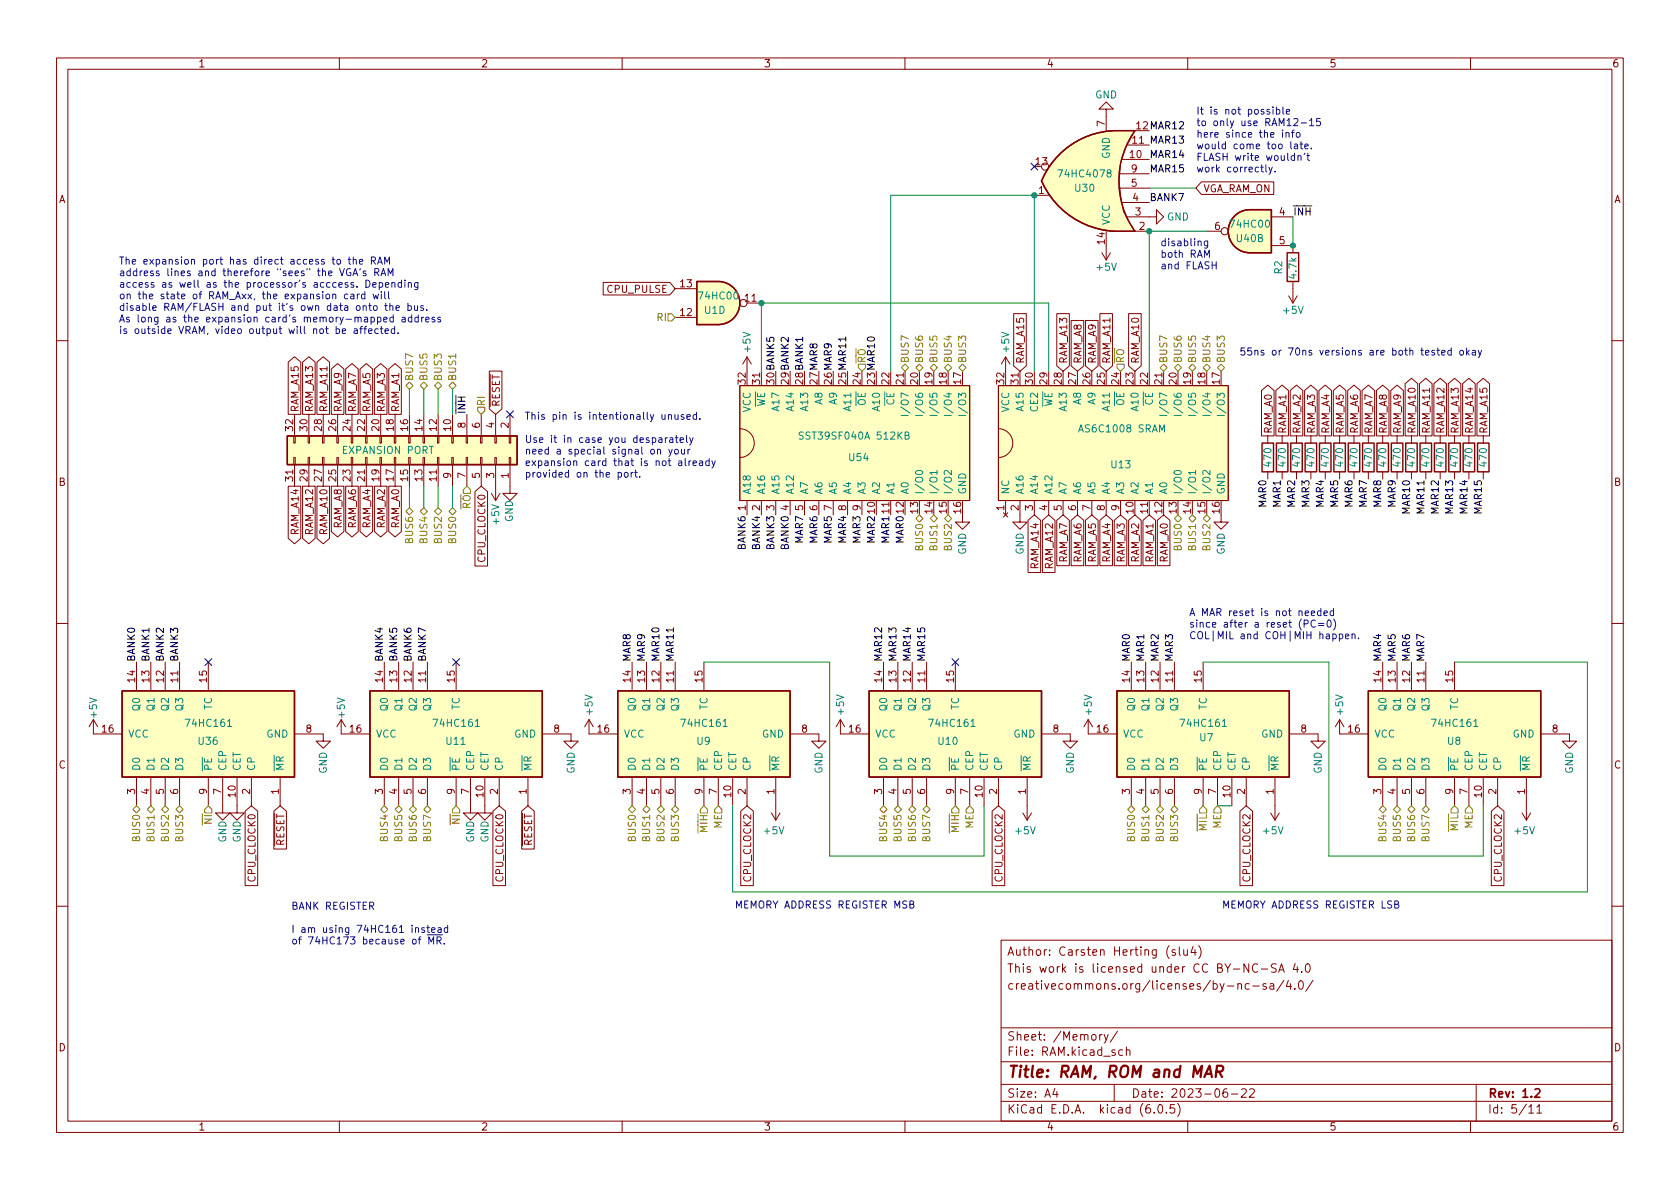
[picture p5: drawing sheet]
<svg xmlns="http://www.w3.org/2000/svg" width="297mm" height="210mm" viewBox="0 0 297 210" stroke-linecap="round" stroke-linejoin="round" font-family="sans-serif">
<defs><g id="words">
<text font-size="2.8" fill="#840000" x="178" y="190.6">Title: RAM, ROM and MAR</text>
<g font-size="2.1" fill="#840000">
<text x="178" y="172">This work is licensed under CC BY-NC-SA 4.0</text>
<text x="178" y="169">Author: Carsten Herting (slu4)</text>
<text x="178" y="175">creativecommons.org/licenses/by-nc-sa/4.0/</text>
<text x="178" y="184">Sheet: /Memory/</text>
<text x="178" y="186.7">File: RAM.kicad_sch</text>
<text x="178" y="196.9">KiCad E.D.A. kicad (6.0.5)</text>
<text x="178" y="194.1">Size: A4</text>
<text x="200" y="194.1">Date: 2023-06-22</text>
<text x="263" y="194.1">Rev: 1.2</text>
<text x="263" y="196.9">Id: 5/11</text>
</g>
<g font-size="1.8" fill="#840000">
<text x="35" y="11.9">1</text>
<text x="85" y="11.9">2</text>
<text x="135" y="11.9">3</text>
<text x="185" y="11.9">4</text>
<text x="235" y="11.9">5</text>
<text x="285" y="11.9">6</text>
<text x="195.3" y="22.3" transform="rotate(-90 195.3 22.3)">7</text>
<text x="183.2" y="29.2">13</text>
<text x="199.8" y="27.9">10</text>
<text x="10.3" y="35.9">A</text>
<text x="183.7" y="34.3">1</text>
<text x="200" y="33">5</text>
<text x="200" y="30.5">9</text>
<text x="200.3" y="35.6">4</text>
<text x="212.7" y="34">VGA_RAM_ON</text>
<text x="285.3" y="35.9">A</text>
<text x="200.7" y="38.1">3</text>
<text x="201.4" y="40.6">2</text>
<text x="214.8" y="40.6">6</text>
<text x="226.2" y="38.1">4</text>
<text x="195.3" y="43.1" transform="rotate(-90 195.3 43.1)">14</text>
<text x="226.2" y="43.2">5</text>
<text x="107.5" y="51.8">CPU_PULSE</text>
<text x="120.3" y="50.8">13</text>
<text x="131.7" y="53.3">11</text>
<text x="120.3" y="55.9">12</text>
<text x="181.1" y="64.4" transform="rotate(-90 181.1 64.4)">RAM_A15</text>
<text x="188.7" y="64.4" transform="rotate(-90 188.7 64.4)">RAM_A13</text>
<text x="191.2" y="64.4" transform="rotate(-90 191.2 64.4)">RAM_A8</text>
<text x="193.8" y="64.4" transform="rotate(-90 193.8 64.4)">RAM_A9</text>
<text x="196.3" y="64.4" transform="rotate(-90 196.3 64.4)">RAM_A11</text>
<text x="201.4" y="64.4" transform="rotate(-90 201.4 64.4)">RAM_A10</text>
<text x="131.8" y="67.9" transform="rotate(-90 131.8 67.9)">32</text>
<text x="134.4" y="67.9" transform="rotate(-90 134.4 67.9)">31</text>
<text x="152.1" y="67.9" transform="rotate(-90 152.1 67.9)">24</text>
<text x="157.2" y="67.9" transform="rotate(-90 157.2 67.9)">22</text>
<text x="159.8" y="67.9" transform="rotate(-90 159.8 67.9)">21</text>
<text x="162.3" y="67.9" transform="rotate(-90 162.3 67.9)">20</text>
<text x="164.8" y="67.9" transform="rotate(-90 164.8 67.9)">19</text>
<text x="167.4" y="67.9" transform="rotate(-90 167.4 67.9)">18</text>
<text x="169.9" y="67.9" transform="rotate(-90 169.9 67.9)">17</text>
<text x="177.5" y="67.9" transform="rotate(-90 177.5 67.9)">32</text>
<text x="180.1" y="67.9" transform="rotate(-90 180.1 67.9)">31</text>
<text x="182.6" y="67.9" transform="rotate(-90 182.6 67.9)">30</text>
<text x="185.2" y="67.9" transform="rotate(-90 185.2 67.9)">29</text>
<text x="187.7" y="67.9" transform="rotate(-90 187.7 67.9)">28</text>
<text x="190.2" y="67.9" transform="rotate(-90 190.2 67.9)">27</text>
<text x="192.8" y="67.9" transform="rotate(-90 192.8 67.9)">26</text>
<text x="195.3" y="67.9" transform="rotate(-90 195.3 67.9)">25</text>
<text x="197.9" y="67.9" transform="rotate(-90 197.9 67.9)">24</text>
<text x="200.4" y="67.9" transform="rotate(-90 200.4 67.9)">23</text>
<text x="202.9" y="67.9" transform="rotate(-90 202.9 67.9)">22</text>
<text x="205.5" y="67.9" transform="rotate(-90 205.5 67.9)">21</text>
<text x="208" y="67.9" transform="rotate(-90 208 67.9)">20</text>
<text x="210.6" y="67.9" transform="rotate(-90 210.6 67.9)">19</text>
<text x="213.1" y="67.9" transform="rotate(-90 213.1 67.9)">18</text>
<text x="215.6" y="67.9" transform="rotate(-90 215.6 67.9)">17</text>
<text x="51.8" y="76.2" transform="rotate(-90 51.8 76.2)">32</text>
<text x="52.8" y="73" transform="rotate(-90 52.8 73)">RAM_A15</text>
<text x="54.4" y="76.2" transform="rotate(-90 54.4 76.2)">30</text>
<text x="55.3" y="73" transform="rotate(-90 55.3 73)">RAM_A13</text>
<text x="56.9" y="76.2" transform="rotate(-90 56.9 76.2)">28</text>
<text x="57.9" y="73" transform="rotate(-90 57.9 73)">RAM_A11</text>
<text x="59.4" y="76.2" transform="rotate(-90 59.4 76.2)">26</text>
<text x="60.4" y="73" transform="rotate(-90 60.4 73)">RAM_A9</text>
<text x="62" y="76.2" transform="rotate(-90 62 76.2)">24</text>
<text x="63" y="73" transform="rotate(-90 63 73)">RAM_A7</text>
<text x="64.5" y="76.2" transform="rotate(-90 64.5 76.2)">22</text>
<text x="65.5" y="73" transform="rotate(-90 65.5 73)">RAM_A5</text>
<text x="67.1" y="76.2" transform="rotate(-90 67.1 76.2)">20</text>
<text x="68" y="73" transform="rotate(-90 68 73)">RAM_A3</text>
<text x="69.6" y="76.2" transform="rotate(-90 69.6 76.2)">18</text>
<text x="70.6" y="73" transform="rotate(-90 70.6 73)">RAM_A1</text>
<text x="72.1" y="76.2" transform="rotate(-90 72.1 76.2)">16</text>
<text x="74.7" y="76.2" transform="rotate(-90 74.7 76.2)">14</text>
<text x="77.2" y="76.2" transform="rotate(-90 77.2 76.2)">12</text>
<text x="79.8" y="76.2" transform="rotate(-90 79.8 76.2)">10</text>
<text x="82.3" y="75.7" transform="rotate(-90 82.3 75.7)">8</text>
<text x="84.8" y="75.7" transform="rotate(-90 84.8 75.7)">6</text>
<text x="87.4" y="75.7" transform="rotate(-90 87.4 75.7)">4</text>
<text x="88.4" y="72" transform="rotate(-90 88.4 72)">~{RESET}</text>
<text x="89.9" y="75.7" transform="rotate(-90 89.9 75.7)">2</text>
<text x="224.9" y="76.8" transform="rotate(-90 224.9 76.8)">RAM_A0</text>
<text x="227.4" y="76.8" transform="rotate(-90 227.4 76.8)">RAM_A1</text>
<text x="230" y="76.8" transform="rotate(-90 230 76.8)">RAM_A2</text>
<text x="232.5" y="76.8" transform="rotate(-90 232.5 76.8)">RAM_A3</text>
<text x="235" y="76.8" transform="rotate(-90 235 76.8)">RAM_A4</text>
<text x="237.6" y="76.8" transform="rotate(-90 237.6 76.8)">RAM_A5</text>
<text x="240.1" y="76.8" transform="rotate(-90 240.1 76.8)">RAM_A6</text>
<text x="242.7" y="76.8" transform="rotate(-90 242.7 76.8)">RAM_A7</text>
<text x="245.2" y="76.8" transform="rotate(-90 245.2 76.8)">RAM_A8</text>
<text x="247.7" y="76.8" transform="rotate(-90 247.7 76.8)">RAM_A9</text>
<text x="250.3" y="76.8" transform="rotate(-90 250.3 76.8)">RAM_A10</text>
<text x="252.8" y="76.8" transform="rotate(-90 252.8 76.8)">RAM_A11</text>
<text x="255.4" y="76.8" transform="rotate(-90 255.4 76.8)">RAM_A12</text>
<text x="257.9" y="76.8" transform="rotate(-90 257.9 76.8)">RAM_A13</text>
<text x="260.4" y="76.8" transform="rotate(-90 260.4 76.8)">RAM_A14</text>
<text x="263" y="76.8" transform="rotate(-90 263 76.8)">RAM_A15</text>
<text x="10.3" y="85.9">B</text>
<text x="51.8" y="85.1" transform="rotate(-90 51.8 85.1)">31</text>
<text x="54.4" y="85.1" transform="rotate(-90 54.4 85.1)">29</text>
<text x="56.9" y="85.1" transform="rotate(-90 56.9 85.1)">27</text>
<text x="59.4" y="85.1" transform="rotate(-90 59.4 85.1)">25</text>
<text x="62" y="85.1" transform="rotate(-90 62 85.1)">23</text>
<text x="64.5" y="85.1" transform="rotate(-90 64.5 85.1)">21</text>
<text x="67.1" y="85.1" transform="rotate(-90 67.1 85.1)">19</text>
<text x="69.6" y="85.1" transform="rotate(-90 69.6 85.1)">17</text>
<text x="72.1" y="85.1" transform="rotate(-90 72.1 85.1)">15</text>
<text x="74.7" y="85.1" transform="rotate(-90 74.7 85.1)">13</text>
<text x="77.2" y="85.1" transform="rotate(-90 77.2 85.1)">11</text>
<text x="79.8" y="84.6" transform="rotate(-90 79.8 84.6)">9</text>
<text x="82.3" y="84.6" transform="rotate(-90 82.3 84.6)">7</text>
<text x="84.8" y="84.6" transform="rotate(-90 84.8 84.6)">5</text>
<text x="87.4" y="84.6" transform="rotate(-90 87.4 84.6)">3</text>
<text x="89.9" y="84.6" transform="rotate(-90 89.9 84.6)">1</text>
<text x="285.3" y="85.9">B</text>
<text x="52.8" y="94.5" transform="rotate(-90 52.8 94.5)">RAM_A14</text>
<text x="55.3" y="94.5" transform="rotate(-90 55.3 94.5)">RAM_A12</text>
<text x="57.9" y="94.5" transform="rotate(-90 57.9 94.5)">RAM_A10</text>
<text x="60.4" y="93.6" transform="rotate(-90 60.4 93.6)">RAM_A8</text>
<text x="63" y="93.6" transform="rotate(-90 63 93.6)">RAM_A6</text>
<text x="65.5" y="93.6" transform="rotate(-90 65.5 93.6)">RAM_A4</text>
<text x="68" y="93.6" transform="rotate(-90 68 93.6)">RAM_A2</text>
<text x="70.6" y="93.6" transform="rotate(-90 70.6 93.6)">RAM_A0</text>
<text x="131.8" y="90.3" transform="rotate(-90 131.8 90.3)">1</text>
<text x="134.4" y="90.3" transform="rotate(-90 134.4 90.3)">2</text>
<text x="136.9" y="90.3" transform="rotate(-90 136.9 90.3)">3</text>
<text x="139.4" y="90.3" transform="rotate(-90 139.4 90.3)">4</text>
<text x="142" y="90.3" transform="rotate(-90 142 90.3)">5</text>
<text x="144.5" y="90.3" transform="rotate(-90 144.5 90.3)">6</text>
<text x="147.1" y="90.3" transform="rotate(-90 147.1 90.3)">7</text>
<text x="149.6" y="90.3" transform="rotate(-90 149.6 90.3)">8</text>
<text x="152.1" y="90.3" transform="rotate(-90 152.1 90.3)">9</text>
<text x="154.7" y="90.8" transform="rotate(-90 154.7 90.8)">10</text>
<text x="157.2" y="90.8" transform="rotate(-90 157.2 90.8)">11</text>
<text x="159.8" y="90.8" transform="rotate(-90 159.8 90.8)">12</text>
<text x="162.3" y="90.8" transform="rotate(-90 162.3 90.8)">13</text>
<text x="164.8" y="90.8" transform="rotate(-90 164.8 90.8)">14</text>
<text x="167.4" y="90.8" transform="rotate(-90 167.4 90.8)">15</text>
<text x="169.9" y="90.8" transform="rotate(-90 169.9 90.8)">16</text>
<text x="177.5" y="90.3" transform="rotate(-90 177.5 90.3)">1</text>
<text x="180.1" y="90.3" transform="rotate(-90 180.1 90.3)">2</text>
<text x="182.6" y="90.3" transform="rotate(-90 182.6 90.3)">3</text>
<text x="185.2" y="90.3" transform="rotate(-90 185.2 90.3)">4</text>
<text x="187.7" y="90.3" transform="rotate(-90 187.7 90.3)">5</text>
<text x="190.2" y="90.3" transform="rotate(-90 190.2 90.3)">6</text>
<text x="192.8" y="90.3" transform="rotate(-90 192.8 90.3)">7</text>
<text x="195.3" y="90.3" transform="rotate(-90 195.3 90.3)">8</text>
<text x="197.9" y="90.3" transform="rotate(-90 197.9 90.3)">9</text>
<text x="200.4" y="90.8" transform="rotate(-90 200.4 90.8)">10</text>
<text x="202.9" y="90.8" transform="rotate(-90 202.9 90.8)">11</text>
<text x="205.5" y="90.8" transform="rotate(-90 205.5 90.8)">12</text>
<text x="208" y="90.8" transform="rotate(-90 208 90.8)">13</text>
<text x="210.6" y="90.8" transform="rotate(-90 210.6 90.8)">14</text>
<text x="213.1" y="90.8" transform="rotate(-90 213.1 90.8)">15</text>
<text x="215.6" y="90.8" transform="rotate(-90 215.6 90.8)">16</text>
<text x="85.8" y="99.2" transform="rotate(-90 85.8 99.2)">CPU_CLOCK0</text>
<text x="183.6" y="100.6" transform="rotate(-90 183.6 100.6)">RAM_A14</text>
<text x="186.1" y="100.6" transform="rotate(-90 186.1 100.6)">RAM_A12</text>
<text x="188.7" y="99.6" transform="rotate(-90 188.7 99.6)">RAM_A7</text>
<text x="191.2" y="99.6" transform="rotate(-90 191.2 99.6)">RAM_A6</text>
<text x="193.8" y="99.6" transform="rotate(-90 193.8 99.6)">RAM_A5</text>
<text x="196.3" y="99.6" transform="rotate(-90 196.3 99.6)">RAM_A4</text>
<text x="198.8" y="99.6" transform="rotate(-90 198.8 99.6)">RAM_A3</text>
<text x="201.4" y="99.6" transform="rotate(-90 201.4 99.6)">RAM_A2</text>
<text x="203.9" y="99.6" transform="rotate(-90 203.9 99.6)">RAM_A1</text>
<text x="206.5" y="99.6" transform="rotate(-90 206.5 99.6)">RAM_A0</text>
<text x="23.9" y="120.6" transform="rotate(-90 23.9 120.6)">14</text>
<text x="26.4" y="120.6" transform="rotate(-90 26.4 120.6)">13</text>
<text x="29" y="120.6" transform="rotate(-90 29 120.6)">12</text>
<text x="31.5" y="120.6" transform="rotate(-90 31.5 120.6)">11</text>
<text x="36.6" y="120.6" transform="rotate(-90 36.6 120.6)">15</text>
<text x="67.7" y="120.6" transform="rotate(-90 67.7 120.6)">14</text>
<text x="70.2" y="120.6" transform="rotate(-90 70.2 120.6)">13</text>
<text x="72.8" y="120.6" transform="rotate(-90 72.8 120.6)">12</text>
<text x="75.3" y="120.6" transform="rotate(-90 75.3 120.6)">11</text>
<text x="80.4" y="120.6" transform="rotate(-90 80.4 120.6)">15</text>
<text x="111.5" y="120.6" transform="rotate(-90 111.5 120.6)">14</text>
<text x="114" y="120.6" transform="rotate(-90 114 120.6)">13</text>
<text x="116.6" y="120.6" transform="rotate(-90 116.6 120.6)">12</text>
<text x="119.1" y="120.6" transform="rotate(-90 119.1 120.6)">11</text>
<text x="124.2" y="120.6" transform="rotate(-90 124.2 120.6)">15</text>
<text x="156" y="120.6" transform="rotate(-90 156 120.6)">14</text>
<text x="158.5" y="120.6" transform="rotate(-90 158.5 120.6)">13</text>
<text x="161" y="120.6" transform="rotate(-90 161 120.6)">12</text>
<text x="163.6" y="120.6" transform="rotate(-90 163.6 120.6)">11</text>
<text x="168.7" y="120.6" transform="rotate(-90 168.7 120.6)">15</text>
<text x="199.8" y="120.6" transform="rotate(-90 199.8 120.6)">14</text>
<text x="202.3" y="120.6" transform="rotate(-90 202.3 120.6)">13</text>
<text x="204.9" y="120.6" transform="rotate(-90 204.9 120.6)">12</text>
<text x="207.4" y="120.6" transform="rotate(-90 207.4 120.6)">11</text>
<text x="212.5" y="120.6" transform="rotate(-90 212.5 120.6)">15</text>
<text x="244.2" y="120.6" transform="rotate(-90 244.2 120.6)">14</text>
<text x="246.8" y="120.6" transform="rotate(-90 246.8 120.6)">13</text>
<text x="249.3" y="120.6" transform="rotate(-90 249.3 120.6)">12</text>
<text x="251.8" y="120.6" transform="rotate(-90 251.8 120.6)">11</text>
<text x="256.9" y="120.6" transform="rotate(-90 256.9 120.6)">15</text>
<text x="18.1" y="129.5">16</text>
<text x="54.1" y="129.5">8</text>
<text x="61.9" y="129.5">16</text>
<text x="97.9" y="129.5">8</text>
<text x="105.7" y="129.5">16</text>
<text x="141.7" y="129.5">8</text>
<text x="150.1" y="129.5">16</text>
<text x="186.2" y="129.5">8</text>
<text x="194" y="129.5">16</text>
<text x="230" y="129.5">8</text>
<text x="238.4" y="129.5">16</text>
<text x="274.5" y="129.5">8</text>
<text x="10.3" y="135.9">C</text>
<text x="285.3" y="135.9">C</text>
<text x="23.9" y="140.4" transform="rotate(-90 23.9 140.4)">3</text>
<text x="26.4" y="140.4" transform="rotate(-90 26.4 140.4)">4</text>
<text x="29" y="140.4" transform="rotate(-90 29 140.4)">5</text>
<text x="31.5" y="140.4" transform="rotate(-90 31.5 140.4)">6</text>
<text x="36.6" y="140.4" transform="rotate(-90 36.6 140.4)">9</text>
<text x="39.1" y="140.4" transform="rotate(-90 39.1 140.4)">7</text>
<text x="41.7" y="140.9" transform="rotate(-90 41.7 140.9)">10</text>
<text x="44.2" y="140.4" transform="rotate(-90 44.2 140.4)">2</text>
<text x="49.3" y="140.4" transform="rotate(-90 49.3 140.4)">1</text>
<text x="67.7" y="140.4" transform="rotate(-90 67.7 140.4)">3</text>
<text x="70.2" y="140.4" transform="rotate(-90 70.2 140.4)">4</text>
<text x="72.8" y="140.4" transform="rotate(-90 72.8 140.4)">5</text>
<text x="75.3" y="140.4" transform="rotate(-90 75.3 140.4)">6</text>
<text x="80.4" y="140.4" transform="rotate(-90 80.4 140.4)">9</text>
<text x="82.9" y="140.4" transform="rotate(-90 82.9 140.4)">7</text>
<text x="85.5" y="140.9" transform="rotate(-90 85.5 140.9)">10</text>
<text x="88" y="140.4" transform="rotate(-90 88 140.4)">2</text>
<text x="93.1" y="140.4" transform="rotate(-90 93.1 140.4)">1</text>
<text x="111.5" y="140.4" transform="rotate(-90 111.5 140.4)">3</text>
<text x="114" y="140.4" transform="rotate(-90 114 140.4)">4</text>
<text x="116.6" y="140.4" transform="rotate(-90 116.6 140.4)">5</text>
<text x="119.1" y="140.4" transform="rotate(-90 119.1 140.4)">6</text>
<text x="124.2" y="140.4" transform="rotate(-90 124.2 140.4)">9</text>
<text x="126.7" y="140.4" transform="rotate(-90 126.7 140.4)">7</text>
<text x="129.3" y="140.9" transform="rotate(-90 129.3 140.9)">10</text>
<text x="131.8" y="140.4" transform="rotate(-90 131.8 140.4)">2</text>
<text x="136.9" y="140.4" transform="rotate(-90 136.9 140.4)">1</text>
<text x="156" y="140.4" transform="rotate(-90 156 140.4)">3</text>
<text x="158.5" y="140.4" transform="rotate(-90 158.5 140.4)">4</text>
<text x="161" y="140.4" transform="rotate(-90 161 140.4)">5</text>
<text x="163.6" y="140.4" transform="rotate(-90 163.6 140.4)">6</text>
<text x="168.7" y="140.4" transform="rotate(-90 168.7 140.4)">9</text>
<text x="171.2" y="140.4" transform="rotate(-90 171.2 140.4)">7</text>
<text x="173.7" y="140.9" transform="rotate(-90 173.7 140.9)">10</text>
<text x="176.3" y="140.4" transform="rotate(-90 176.3 140.4)">2</text>
<text x="181.4" y="140.4" transform="rotate(-90 181.4 140.4)">1</text>
<text x="199.8" y="140.4" transform="rotate(-90 199.8 140.4)">3</text>
<text x="202.3" y="140.4" transform="rotate(-90 202.3 140.4)">4</text>
<text x="204.9" y="140.4" transform="rotate(-90 204.9 140.4)">5</text>
<text x="207.4" y="140.4" transform="rotate(-90 207.4 140.4)">6</text>
<text x="212.5" y="140.4" transform="rotate(-90 212.5 140.4)">9</text>
<text x="215" y="140.4" transform="rotate(-90 215 140.4)">7</text>
<text x="217.6" y="140.9" transform="rotate(-90 217.6 140.9)">10</text>
<text x="220.1" y="140.4" transform="rotate(-90 220.1 140.4)">2</text>
<text x="225.2" y="140.4" transform="rotate(-90 225.2 140.4)">1</text>
<text x="244.2" y="140.4" transform="rotate(-90 244.2 140.4)">3</text>
<text x="246.8" y="140.4" transform="rotate(-90 246.8 140.4)">4</text>
<text x="249.3" y="140.4" transform="rotate(-90 249.3 140.4)">5</text>
<text x="251.8" y="140.4" transform="rotate(-90 251.8 140.4)">6</text>
<text x="256.9" y="140.4" transform="rotate(-90 256.9 140.4)">9</text>
<text x="259.5" y="140.4" transform="rotate(-90 259.5 140.4)">7</text>
<text x="262" y="140.9" transform="rotate(-90 262 140.9)">10</text>
<text x="264.5" y="140.4" transform="rotate(-90 264.5 140.4)">2</text>
<text x="269.6" y="140.4" transform="rotate(-90 269.6 140.4)">1</text>
<text x="45.2" y="155.7" transform="rotate(-90 45.2 155.7)">CPU_CLOCK0</text>
<text x="50.3" y="151" transform="rotate(-90 50.3 151)">~{RESET}</text>
<text x="89" y="155.7" transform="rotate(-90 89 155.7)">CPU_CLOCK0</text>
<text x="94.1" y="151" transform="rotate(-90 94.1 151)">~{RESET}</text>
<text x="132.8" y="155.7" transform="rotate(-90 132.8 155.7)">CPU_CLOCK2</text>
<text x="177.3" y="155.7" transform="rotate(-90 177.3 155.7)">CPU_CLOCK2</text>
<text x="221.1" y="155.7" transform="rotate(-90 221.1 155.7)">CPU_CLOCK2</text>
<text x="265.5" y="155.7" transform="rotate(-90 265.5 155.7)">CPU_CLOCK2</text>
<text x="10.3" y="185.9">D</text>
<text x="285.3" y="185.9">D</text>
<text x="35" y="199.9">1</text>
<text x="85" y="199.9">2</text>
<text x="135" y="199.9">3</text>
<text x="185" y="199.9">4</text>
<text x="235" y="199.9">5</text>
<text x="285" y="199.9">6</text>
</g>
<g font-size="1.8" fill="#008484">
<text x="193.6" y="17.4">GND</text>
<text x="196.2" y="28.1" transform="rotate(-90 196.2 28.1)">GND</text>
<text x="187.5" y="31.4">74HC4078</text>
<text x="190.1" y="33.9">U30</text>
<text x="196.2" y="39.9" transform="rotate(-90 196.2 39.9)">VCC</text>
<text x="206.3" y="39">GND</text>
<text x="217.7" y="40.3">74HC00</text>
<text x="194" y="47.9">+5V</text>
<text x="218.7" y="42.8">U40B</text>
<text x="123.8" y="53">74HC00</text>
<text x="226.7" y="48.4" transform="rotate(-90 226.7 48.4)">R2</text>
<text x="229.2" y="49.2" transform="rotate(-90 229.2 49.2)">4.7k</text>
<text x="124.6" y="55.5">U1D</text>
<text x="227" y="55.5">+5V</text>
<text x="132.7" y="62.2" transform="rotate(-90 132.7 62.2)">+5V</text>
<text x="178.4" y="62.2" transform="rotate(-90 178.4 62.2)">+5V</text>
<text x="145.4" y="71.5" transform="rotate(-90 145.4 71.5)">A8</text>
<text x="148" y="71.5" transform="rotate(-90 148 71.5)">A9</text>
<text x="191.1" y="71.5" transform="rotate(-90 191.1 71.5)">A8</text>
<text x="193.7" y="71.5" transform="rotate(-90 193.7 71.5)">A9</text>
<text x="132.7" y="72.9" transform="rotate(-90 132.7 72.9)">VCC</text>
<text x="135.3" y="73.4" transform="rotate(-90 135.3 73.4)">~{WE}</text>
<text x="137.8" y="72.5" transform="rotate(-90 137.8 72.5)">A17</text>
<text x="140.3" y="72.5" transform="rotate(-90 140.3 72.5)">A14</text>
<text x="142.1" y="77.7">SST39SF040A 512KB</text>
<text x="142.9" y="72.5" transform="rotate(-90 142.9 72.5)">A13</text>
<text x="150.5" y="72.5" transform="rotate(-90 150.5 72.5)">A11</text>
<text x="153" y="73.1" transform="rotate(-90 153 73.1)">~{OE}</text>
<text x="155.6" y="72.5" transform="rotate(-90 155.6 72.5)">A10</text>
<text x="158.1" y="73" transform="rotate(-90 158.1 73)">~{CE}</text>
<text x="168.3" y="72.6" transform="rotate(-90 168.3 72.6)">I/O4</text>
<text x="178.4" y="72.9" transform="rotate(-90 178.4 72.9)">VCC</text>
<text x="181" y="72.5" transform="rotate(-90 181 72.5)">A15</text>
<text x="183.5" y="72.6" transform="rotate(-90 183.5 72.6)">CE2</text>
<text x="186.1" y="73.4" transform="rotate(-90 186.1 73.4)">~{WE}</text>
<text x="188.6" y="72.5" transform="rotate(-90 188.6 72.5)">A13</text>
<text x="191.2" y="76.4">AS6C1008 SRAM</text>
<text x="196.2" y="72.5" transform="rotate(-90 196.2 72.5)">A11</text>
<text x="198.8" y="73.1" transform="rotate(-90 198.8 73.1)">~{OE}</text>
<text x="201.3" y="72.5" transform="rotate(-90 201.3 72.5)">A10</text>
<text x="203.8" y="73" transform="rotate(-90 203.8 73)">~{CE}</text>
<text x="214" y="72.6" transform="rotate(-90 214 72.6)">I/O4</text>
<text x="60.7" y="80.3">EXPANSION PORT</text>
<text x="150.2" y="81.5">U54</text>
<text x="196.5" y="82.8">U13</text>
<text x="224.8" y="82.4" transform="rotate(-90 224.8 82.4)">470</text>
<text x="227.3" y="82.4" transform="rotate(-90 227.3 82.4)">470</text>
<text x="229.9" y="82.4" transform="rotate(-90 229.9 82.4)">470</text>
<text x="232.4" y="82.4" transform="rotate(-90 232.4 82.4)">470</text>
<text x="234.9" y="82.4" transform="rotate(-90 234.9 82.4)">470</text>
<text x="237.5" y="82.4" transform="rotate(-90 237.5 82.4)">470</text>
<text x="240" y="82.4" transform="rotate(-90 240 82.4)">470</text>
<text x="242.6" y="82.4" transform="rotate(-90 242.6 82.4)">470</text>
<text x="245.1" y="82.4" transform="rotate(-90 245.1 82.4)">470</text>
<text x="247.6" y="82.4" transform="rotate(-90 247.6 82.4)">470</text>
<text x="250.2" y="82.4" transform="rotate(-90 250.2 82.4)">470</text>
<text x="252.7" y="82.4" transform="rotate(-90 252.7 82.4)">470</text>
<text x="255.3" y="82.4" transform="rotate(-90 255.3 82.4)">470</text>
<text x="257.8" y="82.4" transform="rotate(-90 257.8 82.4)">470</text>
<text x="260.3" y="82.4" transform="rotate(-90 260.3 82.4)">470</text>
<text x="262.9" y="82.4" transform="rotate(-90 262.9 82.4)">470</text>
<text x="132.7" y="87.5" transform="rotate(-90 132.7 87.5)">A18</text>
<text x="135.3" y="87.5" transform="rotate(-90 135.3 87.5)">A16</text>
<text x="137.8" y="87.5" transform="rotate(-90 137.8 87.5)">A15</text>
<text x="140.3" y="87.5" transform="rotate(-90 140.3 87.5)">A12</text>
<text x="142.9" y="87.5" transform="rotate(-90 142.9 87.5)">A7</text>
<text x="145.4" y="87.5" transform="rotate(-90 145.4 87.5)">A6</text>
<text x="148" y="87.5" transform="rotate(-90 148 87.5)">A5</text>
<text x="150.5" y="87.5" transform="rotate(-90 150.5 87.5)">A4</text>
<text x="153" y="87.5" transform="rotate(-90 153 87.5)">A3</text>
<text x="155.6" y="87.5" transform="rotate(-90 155.6 87.5)">A2</text>
<text x="158.1" y="87.5" transform="rotate(-90 158.1 87.5)">A1</text>
<text x="160.7" y="87.5" transform="rotate(-90 160.7 87.5)">A0</text>
<text x="163.2" y="87.5" transform="rotate(-90 163.2 87.5)">I/O0</text>
<text x="165.7" y="87.5" transform="rotate(-90 165.7 87.5)">I/O1</text>
<text x="168.3" y="87.5" transform="rotate(-90 168.3 87.5)">I/O2</text>
<text x="170.8" y="87.5" transform="rotate(-90 170.8 87.5)">GND</text>
<text x="178.4" y="87.5" transform="rotate(-90 178.4 87.5)">NC</text>
<text x="181" y="87.5" transform="rotate(-90 181 87.5)">A16</text>
<text x="183.5" y="87.5" transform="rotate(-90 183.5 87.5)">A14</text>
<text x="186.1" y="87.5" transform="rotate(-90 186.1 87.5)">A12</text>
<text x="188.6" y="87.5" transform="rotate(-90 188.6 87.5)">A7</text>
<text x="191.1" y="87.5" transform="rotate(-90 191.1 87.5)">A6</text>
<text x="193.7" y="87.5" transform="rotate(-90 193.7 87.5)">A5</text>
<text x="196.2" y="87.5" transform="rotate(-90 196.2 87.5)">A4</text>
<text x="198.8" y="87.5" transform="rotate(-90 198.8 87.5)">A3</text>
<text x="201.3" y="87.5" transform="rotate(-90 201.3 87.5)">A2</text>
<text x="203.8" y="87.5" transform="rotate(-90 203.8 87.5)">A1</text>
<text x="206.4" y="87.5" transform="rotate(-90 206.4 87.5)">A0</text>
<text x="208.9" y="87.5" transform="rotate(-90 208.9 87.5)">I/O0</text>
<text x="211.5" y="87.5" transform="rotate(-90 211.5 87.5)">I/O1</text>
<text x="214" y="87.5" transform="rotate(-90 214 87.5)">I/O2</text>
<text x="216.5" y="87.5" transform="rotate(-90 216.5 87.5)">GND</text>
<text x="88.3" y="92.7" transform="rotate(-90 88.3 92.7)">+5V</text>
<text x="90.7" y="92.3" transform="rotate(-90 90.7 92.3)">GND</text>
<text x="170.8" y="98.1" transform="rotate(-90 170.8 98.1)">GND</text>
<text x="181" y="98.1" transform="rotate(-90 181 98.1)">GND</text>
<text x="216.5" y="98.1" transform="rotate(-90 216.5 98.1)">GND</text>
<text x="24.8" y="125.5" transform="rotate(-90 24.8 125.5)">Q0</text>
<text x="27.3" y="125.5" transform="rotate(-90 27.3 125.5)">Q1</text>
<text x="29.8" y="125.5" transform="rotate(-90 29.8 125.5)">Q2</text>
<text x="32.4" y="125.5" transform="rotate(-90 32.4 125.5)">Q3</text>
<text x="37.5" y="125.5" transform="rotate(-90 37.5 125.5)">TC</text>
<text x="68.6" y="125.5" transform="rotate(-90 68.6 125.5)">Q0</text>
<text x="71.1" y="125.5" transform="rotate(-90 71.1 125.5)">Q1</text>
<text x="73.7" y="125.5" transform="rotate(-90 73.7 125.5)">Q2</text>
<text x="76.2" y="125.5" transform="rotate(-90 76.2 125.5)">Q3</text>
<text x="81.3" y="125.5" transform="rotate(-90 81.3 125.5)">TC</text>
<text x="112.4" y="125.5" transform="rotate(-90 112.4 125.5)">Q0</text>
<text x="114.9" y="125.5" transform="rotate(-90 114.9 125.5)">Q1</text>
<text x="117.5" y="125.5" transform="rotate(-90 117.5 125.5)">Q2</text>
<text x="120" y="125.5" transform="rotate(-90 120 125.5)">Q3</text>
<text x="125.1" y="125.5" transform="rotate(-90 125.1 125.5)">TC</text>
<text x="156.8" y="125.5" transform="rotate(-90 156.8 125.5)">Q0</text>
<text x="159.4" y="125.5" transform="rotate(-90 159.4 125.5)">Q1</text>
<text x="161.9" y="125.5" transform="rotate(-90 161.9 125.5)">Q2</text>
<text x="164.5" y="125.5" transform="rotate(-90 164.5 125.5)">Q3</text>
<text x="169.5" y="125.5" transform="rotate(-90 169.5 125.5)">TC</text>
<text x="200.7" y="125.5" transform="rotate(-90 200.7 125.5)">Q0</text>
<text x="203.2" y="125.5" transform="rotate(-90 203.2 125.5)">Q1</text>
<text x="205.7" y="125.5" transform="rotate(-90 205.7 125.5)">Q2</text>
<text x="208.3" y="125.5" transform="rotate(-90 208.3 125.5)">Q3</text>
<text x="213.4" y="125.5" transform="rotate(-90 213.4 125.5)">TC</text>
<text x="245.1" y="125.5" transform="rotate(-90 245.1 125.5)">Q0</text>
<text x="247.6" y="125.5" transform="rotate(-90 247.6 125.5)">Q1</text>
<text x="250.2" y="125.5" transform="rotate(-90 250.2 125.5)">Q2</text>
<text x="252.7" y="125.5" transform="rotate(-90 252.7 125.5)">Q3</text>
<text x="257.8" y="125.5" transform="rotate(-90 257.8 125.5)">TC</text>
<text x="17.1" y="126.8" transform="rotate(-90 17.1 126.8)">+5V</text>
<text x="22.6" y="130.4">VCC</text>
<text x="33.1" y="128.5">74HC161</text>
<text x="35.2" y="131.7">U36</text>
<text x="47.1" y="130.4">GND</text>
<text x="61" y="126.8" transform="rotate(-90 61 126.8)">+5V</text>
<text x="66.4" y="130.4">VCC</text>
<text x="77" y="128.5">74HC161</text>
<text x="79" y="131.7">U11</text>
<text x="90.9" y="130.4">GND</text>
<text x="104.8" y="126.3" transform="rotate(-90 104.8 126.3)">+5V</text>
<text x="110.2" y="130.4">VCC</text>
<text x="120.8" y="128.5">74HC161</text>
<text x="123.3" y="131.7">U9</text>
<text x="134.8" y="130.4">GND</text>
<text x="149.2" y="126.3" transform="rotate(-90 149.2 126.3)">+5V</text>
<text x="154.7" y="130.4">VCC</text>
<text x="164.6" y="128.5">74HC161</text>
<text x="166" y="131.7">U10</text>
<text x="179.2" y="130.4">GND</text>
<text x="193" y="126.3" transform="rotate(-90 193 126.3)">+5V</text>
<text x="198.5" y="130.4">VCC</text>
<text x="209" y="128.5">74HC161</text>
<text x="212.2" y="131.1">U7</text>
<text x="223" y="130.4">GND</text>
<text x="237.5" y="126.3" transform="rotate(-90 237.5 126.3)">+5V</text>
<text x="243" y="130.4">VCC</text>
<text x="253.5" y="128.5">74HC161</text>
<text x="256" y="131.7">U8</text>
<text x="267.5" y="130.4">GND</text>
<text x="24.8" y="136.4" transform="rotate(-90 24.8 136.4)">D0</text>
<text x="27.3" y="136.4" transform="rotate(-90 27.3 136.4)">D1</text>
<text x="29.8" y="136.4" transform="rotate(-90 29.8 136.4)">D2</text>
<text x="32.4" y="136.4" transform="rotate(-90 32.4 136.4)">D3</text>
<text x="37.5" y="136.4" transform="rotate(-90 37.5 136.4)">~{PE}</text>
<text x="40" y="136.4" transform="rotate(-90 40 136.4)">CEP</text>
<text x="42.5" y="136.4" transform="rotate(-90 42.5 136.4)">CET</text>
<text x="45.1" y="136.4" transform="rotate(-90 45.1 136.4)">CP</text>
<text x="50.2" y="136.4" transform="rotate(-90 50.2 136.4)">~{MR}</text>
<text x="57.8" y="136.8" transform="rotate(-90 57.8 136.8)">GND</text>
<text x="68.6" y="136.4" transform="rotate(-90 68.6 136.4)">D0</text>
<text x="71.1" y="136.4" transform="rotate(-90 71.1 136.4)">D1</text>
<text x="73.7" y="136.4" transform="rotate(-90 73.7 136.4)">D2</text>
<text x="76.2" y="136.4" transform="rotate(-90 76.2 136.4)">D3</text>
<text x="81.3" y="136.4" transform="rotate(-90 81.3 136.4)">~{PE}</text>
<text x="83.8" y="136.4" transform="rotate(-90 83.8 136.4)">CEP</text>
<text x="86.4" y="136.4" transform="rotate(-90 86.4 136.4)">CET</text>
<text x="88.9" y="136.4" transform="rotate(-90 88.9 136.4)">CP</text>
<text x="94" y="136.4" transform="rotate(-90 94 136.4)">~{MR}</text>
<text x="101.6" y="136.8" transform="rotate(-90 101.6 136.8)">GND</text>
<text x="112.4" y="136.4" transform="rotate(-90 112.4 136.4)">D0</text>
<text x="114.9" y="136.4" transform="rotate(-90 114.9 136.4)">D1</text>
<text x="117.5" y="136.4" transform="rotate(-90 117.5 136.4)">D2</text>
<text x="120" y="136.4" transform="rotate(-90 120 136.4)">D3</text>
<text x="125.1" y="136.4" transform="rotate(-90 125.1 136.4)">~{PE}</text>
<text x="127.6" y="136.4" transform="rotate(-90 127.6 136.4)">CEP</text>
<text x="130.2" y="136.4" transform="rotate(-90 130.2 136.4)">CET</text>
<text x="132.7" y="136.4" transform="rotate(-90 132.7 136.4)">CP</text>
<text x="137.8" y="136.4" transform="rotate(-90 137.8 136.4)">~{MR}</text>
<text x="145.4" y="136.8" transform="rotate(-90 145.4 136.8)">GND</text>
<text x="156.8" y="136.4" transform="rotate(-90 156.8 136.4)">D0</text>
<text x="159.4" y="136.4" transform="rotate(-90 159.4 136.4)">D1</text>
<text x="161.9" y="136.4" transform="rotate(-90 161.9 136.4)">D2</text>
<text x="164.5" y="136.4" transform="rotate(-90 164.5 136.4)">D3</text>
<text x="169.5" y="136.4" transform="rotate(-90 169.5 136.4)">~{PE}</text>
<text x="172.1" y="136.4" transform="rotate(-90 172.1 136.4)">CEP</text>
<text x="174.6" y="136.4" transform="rotate(-90 174.6 136.4)">CET</text>
<text x="177.2" y="136.4" transform="rotate(-90 177.2 136.4)">CP</text>
<text x="182.2" y="136.4" transform="rotate(-90 182.2 136.4)">~{MR}</text>
<text x="189.9" y="136.8" transform="rotate(-90 189.9 136.8)">GND</text>
<text x="200.7" y="136.4" transform="rotate(-90 200.7 136.4)">D0</text>
<text x="203.2" y="136.4" transform="rotate(-90 203.2 136.4)">D1</text>
<text x="205.7" y="136.4" transform="rotate(-90 205.7 136.4)">D2</text>
<text x="208.3" y="136.4" transform="rotate(-90 208.3 136.4)">D3</text>
<text x="213.4" y="136.4" transform="rotate(-90 213.4 136.4)">~{PE}</text>
<text x="215.9" y="136.4" transform="rotate(-90 215.9 136.4)">CEP</text>
<text x="218.4" y="136.4" transform="rotate(-90 218.4 136.4)">CET</text>
<text x="221" y="136.4" transform="rotate(-90 221 136.4)">CP</text>
<text x="226.1" y="136.4" transform="rotate(-90 226.1 136.4)">~{MR}</text>
<text x="233.7" y="136.8" transform="rotate(-90 233.7 136.8)">GND</text>
<text x="245.1" y="136.4" transform="rotate(-90 245.1 136.4)">D0</text>
<text x="247.6" y="136.4" transform="rotate(-90 247.6 136.4)">D1</text>
<text x="250.2" y="136.4" transform="rotate(-90 250.2 136.4)">D2</text>
<text x="252.7" y="136.4" transform="rotate(-90 252.7 136.4)">D3</text>
<text x="257.8" y="136.4" transform="rotate(-90 257.8 136.4)">~{PE}</text>
<text x="260.3" y="136.4" transform="rotate(-90 260.3 136.4)">CEP</text>
<text x="262.9" y="136.4" transform="rotate(-90 262.9 136.4)">CET</text>
<text x="265.4" y="136.4" transform="rotate(-90 265.4 136.4)">CP</text>
<text x="270.5" y="136.4" transform="rotate(-90 270.5 136.4)">~{MR}</text>
<text x="278.1" y="136.8" transform="rotate(-90 278.1 136.8)">GND</text>
<text x="40" y="149" transform="rotate(-90 40 149)">GND</text>
<text x="42.5" y="149" transform="rotate(-90 42.5 149)">GND</text>
<text x="83.8" y="149" transform="rotate(-90 83.8 149)">GND</text>
<text x="86.4" y="149" transform="rotate(-90 86.4 149)">GND</text>
<text x="135.2" y="147.5">+5V</text>
<text x="179.6" y="147.5">+5V</text>
<text x="223.4" y="147.5">+5V</text>
<text x="267.9" y="147.5">+5V</text>
</g>
<g font-size="1.8">
<text x="200.9" y="22.9">12MAR12</text>
<text x="200.2" y="25.4">11 MAR13</text>
<text x="203.2" y="27.9">MAR14</text>
<text x="203.2" y="35.5">BANK7</text>
<text x="203.2" y="30.5">MAR15</text>
<text x="228.6" y="38.1">~{INH}</text>
<text x="136.9" y="67.9" transform="rotate(-90 136.9 67.9)">30BANK5</text>
<text x="139.4" y="67.9" transform="rotate(-90 139.4 67.9)">29BANK2</text>
<text x="142" y="67.9" transform="rotate(-90 142 67.9)">28BANK1</text>
<text x="144.5" y="67.9" transform="rotate(-90 144.5 67.9)">27MAR8</text>
<text x="147.1" y="67.9" transform="rotate(-90 147.1 67.9)">26MAR9</text>
<text x="149.6" y="67.9" transform="rotate(-90 149.6 67.9)">25MAR11</text>
<text x="154.7" y="67.9" transform="rotate(-90 154.7 67.9)">23MAR10</text>
<text x="82.3" y="73.3" transform="rotate(-90 82.3 73.3)">~{INH}</text>
<text x="223.9" y="89.7" transform="rotate(-90 223.9 89.7)">MAR0</text>
<text x="226.4" y="89.7" transform="rotate(-90 226.4 89.7)">MAR1</text>
<text x="229" y="89.7" transform="rotate(-90 229 89.7)">MAR2</text>
<text x="231.5" y="89.7" transform="rotate(-90 231.5 89.7)">MAR3</text>
<text x="234.1" y="89.7" transform="rotate(-90 234.1 89.7)">MAR4</text>
<text x="236.6" y="89.7" transform="rotate(-90 236.6 89.7)">MAR5</text>
<text x="239.1" y="89.7" transform="rotate(-90 239.1 89.7)">MAR6</text>
<text x="241.7" y="89.7" transform="rotate(-90 241.7 89.7)">MAR7</text>
<text x="244.2" y="89.7" transform="rotate(-90 244.2 89.7)">MAR8</text>
<text x="246.8" y="89.7" transform="rotate(-90 246.8 89.7)">MAR9</text>
<text x="249.3" y="90.7" transform="rotate(-90 249.3 90.7)">MAR10</text>
<text x="251.8" y="90.7" transform="rotate(-90 251.8 90.7)">MAR11</text>
<text x="254.4" y="90.7" transform="rotate(-90 254.4 90.7)">MAR12</text>
<text x="256.9" y="90.7" transform="rotate(-90 256.9 90.7)">MAR13</text>
<text x="259.5" y="90.7" transform="rotate(-90 259.5 90.7)">MAR14</text>
<text x="262" y="90.7" transform="rotate(-90 262 90.7)">MAR15</text>
<text x="131.8" y="97.1" transform="rotate(-90 131.8 97.1)">BANK6</text>
<text x="134.4" y="97.1" transform="rotate(-90 134.4 97.1)">BANK4</text>
<text x="136.9" y="97.1" transform="rotate(-90 136.9 97.1)">BANK3</text>
<text x="139.4" y="97.1" transform="rotate(-90 139.4 97.1)">BANK0</text>
<text x="142" y="96.1" transform="rotate(-90 142 96.1)">MAR7</text>
<text x="144.5" y="96.1" transform="rotate(-90 144.5 96.1)">MAR6</text>
<text x="147.1" y="96.1" transform="rotate(-90 147.1 96.1)">MAR5</text>
<text x="149.6" y="96.1" transform="rotate(-90 149.6 96.1)">MAR4</text>
<text x="152.1" y="96.1" transform="rotate(-90 152.1 96.1)">MAR3</text>
<text x="154.7" y="96.1" transform="rotate(-90 154.7 96.1)">MAR2</text>
<text x="157.2" y="96.1" transform="rotate(-90 157.2 96.1)">MAR1</text>
<text x="159.8" y="96.1" transform="rotate(-90 159.8 96.1)">MAR0</text>
<text x="23.9" y="117.1" transform="rotate(-90 23.9 117.1)">BANK0</text>
<text x="26.4" y="117.1" transform="rotate(-90 26.4 117.1)">BANK1</text>
<text x="28.9" y="117.1" transform="rotate(-90 28.9 117.1)">BANK2</text>
<text x="31.5" y="117.1" transform="rotate(-90 31.5 117.1)">BANK3</text>
<text x="67.7" y="117.1" transform="rotate(-90 67.7 117.1)">BANK4</text>
<text x="70.2" y="117.1" transform="rotate(-90 70.2 117.1)">BANK5</text>
<text x="72.8" y="117.1" transform="rotate(-90 72.8 117.1)">BANK6</text>
<text x="75.3" y="117.1" transform="rotate(-90 75.3 117.1)">BANK7</text>
<text x="111.5" y="117.1" transform="rotate(-90 111.5 117.1)">MAR8</text>
<text x="114" y="117.1" transform="rotate(-90 114 117.1)">MAR9</text>
<text x="116.6" y="117.1" transform="rotate(-90 116.6 117.1)">MAR10</text>
<text x="119.1" y="117.1" transform="rotate(-90 119.1 117.1)">MAR11</text>
<text x="155.9" y="117.1" transform="rotate(-90 155.9 117.1)">MAR12</text>
<text x="158.5" y="117.1" transform="rotate(-90 158.5 117.1)">MAR13</text>
<text x="161" y="117.1" transform="rotate(-90 161 117.1)">MAR14</text>
<text x="163.6" y="117.1" transform="rotate(-90 163.6 117.1)">MAR15</text>
<text x="199.8" y="117.1" transform="rotate(-90 199.8 117.1)">MAR0</text>
<text x="202.3" y="117.1" transform="rotate(-90 202.3 117.1)">MAR1</text>
<text x="204.8" y="117.1" transform="rotate(-90 204.8 117.1)">MAR2</text>
<text x="207.4" y="117.1" transform="rotate(-90 207.4 117.1)">MAR3</text>
<text x="244.2" y="117.1" transform="rotate(-90 244.2 117.1)">MAR4</text>
<text x="246.8" y="117.1" transform="rotate(-90 246.8 117.1)">MAR5</text>
<text x="249.3" y="117.1" transform="rotate(-90 249.3 117.1)">MAR6</text>
<text x="251.8" y="117.1" transform="rotate(-90 251.8 117.1)">MAR7</text>
</g>
<g font-size="1.8" fill="#0000c2">
<text x="211.5" y="20.2">It is not possible</text>
<text x="211.5" y="22.3">to only use RAM12-15</text>
<text x="211.5" y="24.3">here since the info</text>
<text x="211.5" y="26.4">would come too late.</text>
<text x="211.5" y="28.4">FLASH write wouldn't</text>
<text x="211.5" y="30.5">work correctly.</text>
<text x="21" y="46.8">The expansion port has direct access to the RAM</text>
<text x="205.1" y="43.5">disabling</text>
<text x="205.1" y="45.6">both RAM</text>
<text x="205.1" y="47.6">and FLASH</text>
<text x="21" y="48.8">address lines and therefore &quot;sees&quot; the VGA's RAM</text>
<text x="21" y="50.9">access as well as the processor's acccess. Depending</text>
<text x="21" y="52.9">on the state of RAM_Axx, the expansion card will</text>
<text x="21" y="55">disable RAM/FLASH and put it's own data onto the bus.</text>
<text x="21" y="57">As long as the expansion card's memory-mapped address</text>
<text x="21" y="59">is outside VRAM, video output will not be affected.</text>
<text x="219.1" y="62.9">55ns or 70ns versions are both tested okay</text>
<text x="92.7" y="74.2">This pin is intentionally unused.</text>
<text x="92.7" y="78.3">Use it in case you desparately</text>
<text x="92.7" y="80.4">need a special signal on your</text>
<text x="92.7" y="82.4">expansion card that is not already</text>
<text x="92.7" y="84.4">provided on the port.</text>
<text x="210.2" y="108.9">A MAR reset is not needed</text>
<text x="210.2" y="111">since after a reset (PC=0)</text>
<text x="210.2" y="113">COL|MIL and COH|MIH happen.</text>
<text x="51.4" y="160.9">BANK REGISTER</text>
<text x="130.9" y="160.6">MEMORY ADDRESS REGISTER MSB</text>
<text x="217" y="160.6">MEMORY ADDRESS REGISTER LSB</text>
<text x="51.4" y="164.9">I am using 74HC161 instead</text>
<text x="51.4" y="167">of 74HC173 because of ~{MR}.</text>
</g>
<g font-size="1.8" fill="#848400">
<text x="116.2" y="56.8">RI</text>
<text x="153" y="64.3" transform="rotate(-90 153 64.3)">~{RO}</text>
<text x="160.7" y="64.3" transform="rotate(-90 160.7 64.3)">BUS7</text>
<text x="163.2" y="64.3" transform="rotate(-90 163.2 64.3)">BUS6</text>
<text x="165.7" y="64.3" transform="rotate(-90 165.7 64.3)">BUS5</text>
<text x="168.3" y="64.3" transform="rotate(-90 168.3 64.3)">BUS4</text>
<text x="170.8" y="64.3" transform="rotate(-90 170.8 64.3)">BUS3</text>
<text x="198.8" y="64.3" transform="rotate(-90 198.8 64.3)">~{RO}</text>
<text x="206.4" y="64.3" transform="rotate(-90 206.4 64.3)">BUS7</text>
<text x="208.9" y="64.3" transform="rotate(-90 208.9 64.3)">BUS6</text>
<text x="211.5" y="64.3" transform="rotate(-90 211.5 64.3)">BUS5</text>
<text x="214" y="64.3" transform="rotate(-90 214 64.3)">BUS4</text>
<text x="216.5" y="64.3" transform="rotate(-90 216.5 64.3)">BUS3</text>
<text x="73" y="67.5" transform="rotate(-90 73 67.5)">BUS7</text>
<text x="75.6" y="67.5" transform="rotate(-90 75.6 67.5)">BUS5</text>
<text x="78.1" y="67.5" transform="rotate(-90 78.1 67.5)">BUS3</text>
<text x="80.6" y="67.5" transform="rotate(-90 80.6 67.5)">BUS1</text>
<text x="85.7" y="71.9" transform="rotate(-90 85.7 71.9)">RI</text>
<text x="73" y="95.9" transform="rotate(-90 73 95.9)">BUS6</text>
<text x="75.6" y="95.9" transform="rotate(-90 75.6 95.9)">BUS4</text>
<text x="78.1" y="95.9" transform="rotate(-90 78.1 95.9)">BUS2</text>
<text x="80.6" y="95.9" transform="rotate(-90 80.6 95.9)">BUS0</text>
<text x="83.2" y="91.4" transform="rotate(-90 83.2 91.4)">~{RO}</text>
<text x="163.2" y="97.1" transform="rotate(-90 163.2 97.1)">BUS0</text>
<text x="165.7" y="97.1" transform="rotate(-90 165.7 97.1)">BUS1</text>
<text x="168.3" y="97.1" transform="rotate(-90 168.3 97.1)">BUS2</text>
<text x="208.9" y="97.1" transform="rotate(-90 208.9 97.1)">BUS0</text>
<text x="211.5" y="97.1" transform="rotate(-90 211.5 97.1)">BUS1</text>
<text x="214" y="97.1" transform="rotate(-90 214 97.1)">BUS2</text>
<text x="24.8" y="148.6" transform="rotate(-90 24.8 148.6)">BUS0</text>
<text x="27.3" y="148.6" transform="rotate(-90 27.3 148.6)">BUS1</text>
<text x="29.8" y="148.6" transform="rotate(-90 29.8 148.6)">BUS2</text>
<text x="32.4" y="148.6" transform="rotate(-90 32.4 148.6)">BUS3</text>
<text x="37.5" y="147" transform="rotate(-90 37.5 147)">~{NI}</text>
<text x="68.6" y="148.6" transform="rotate(-90 68.6 148.6)">BUS4</text>
<text x="71.1" y="148.6" transform="rotate(-90 71.1 148.6)">BUS5</text>
<text x="73.7" y="148.6" transform="rotate(-90 73.7 148.6)">BUS6</text>
<text x="76.2" y="148.6" transform="rotate(-90 76.2 148.6)">BUS7</text>
<text x="81.3" y="147" transform="rotate(-90 81.3 147)">~{NI}</text>
<text x="112.4" y="148.6" transform="rotate(-90 112.4 148.6)">BUS0</text>
<text x="114.9" y="148.6" transform="rotate(-90 114.9 148.6)">BUS1</text>
<text x="117.5" y="148.6" transform="rotate(-90 117.5 148.6)">BUS2</text>
<text x="120" y="148.6" transform="rotate(-90 120 148.6)">BUS3</text>
<text x="125.1" y="148.5" transform="rotate(-90 125.1 148.5)">~{MIH}</text>
<text x="127.6" y="146.5" transform="rotate(-90 127.6 146.5)">ME</text>
<text x="156.8" y="148.6" transform="rotate(-90 156.8 148.6)">BUS4</text>
<text x="159.4" y="148.6" transform="rotate(-90 159.4 148.6)">BUS5</text>
<text x="161.9" y="148.6" transform="rotate(-90 161.9 148.6)">BUS6</text>
<text x="164.5" y="148.6" transform="rotate(-90 164.5 148.6)">BUS7</text>
<text x="169.5" y="148.5" transform="rotate(-90 169.5 148.5)">~{MIH}</text>
<text x="172.1" y="146.5" transform="rotate(-90 172.1 146.5)">ME</text>
<text x="200.7" y="148.6" transform="rotate(-90 200.7 148.6)">BUS0</text>
<text x="203.2" y="148.6" transform="rotate(-90 203.2 148.6)">BUS1</text>
<text x="205.7" y="148.6" transform="rotate(-90 205.7 148.6)">BUS2</text>
<text x="208.3" y="148.6" transform="rotate(-90 208.3 148.6)">BUS3</text>
<text x="213.4" y="148.3" transform="rotate(-90 213.4 148.3)">~{MIL}</text>
<text x="215.9" y="146.5" transform="rotate(-90 215.9 146.5)">ME</text>
<text x="245.1" y="148.6" transform="rotate(-90 245.1 148.6)">BUS4</text>
<text x="247.6" y="148.6" transform="rotate(-90 247.6 148.6)">BUS5</text>
<text x="250.2" y="148.6" transform="rotate(-90 250.2 148.6)">BUS6</text>
<text x="252.7" y="148.6" transform="rotate(-90 252.7 148.6)">BUS7</text>
<text x="257.8" y="148.3" transform="rotate(-90 257.8 148.3)">~{MIL}</text>
<text x="260.3" y="146.5" transform="rotate(-90 260.3 146.5)">ME</text>
</g>
</g></defs>
<g fill="none" stroke="#840000" stroke-width=".18">
<path d="M10 10.2h277v190.1h-277zM12 12.2h273v186.1h-273zM60 10.2v2M110 10.2v2M160 10.2v2M195.6 19.3h1.2l-1.2-1.3-1.3 1.3h1.3v3.8M210 10.2v2M260 10.2v2M182.9 34.5h2.5M196.8 23.1h3.9a14.4 14.4 0 0 0-2.6 11.4l.5 2.8 .8 1.6 1.3 2h-3.9M197.9 33.3h5.3M197.9 30.7h5.3"/>
<path d="M198.4 28.2h4.8M198.4 35.8h4.8M199.3 38.3h5.2v1.3l1.2-1.3-1.2-1.2v1.2M199.3 25.6h3.9M212.4 32.2h12.8v2.2h-12.8l-.9-1.1zM224.8 38.3h3.8M106.6 49.9h11.8l1 1.1-1 1.2h-11.8zM119.4 56.1h3.8M119.4 51h3.8M132.1 53.6h2.5M179.2 55.5h2.3v9.2l-1.2 1-1.1-1zM186.8 55.5h2.3v9.2l-1.1 1-1.2-1z"/>
<path d="M189.4 56.7h2.2v8l-1.1 1-1.1-1zM191.9 56.7h2.3v8l-1.2 1-1.1-1zM194.5 55.5h2.2v9.2l-1.1 1-1.1-1zM194.8 44.7l.8 1.3M195.6 43.4v2.6M196.3 44.7l-.7 1.3M199.5 55.5h2.3v9.2l-1.1 1-1.2-1zM200.7 40.9h2.5M213.4 40.9h2.5M224.8 43.4h3.8v1.3M227.8 52.3l.8 1.3M228.6 49.8v3.8"/>
<path d="M229.4 52.3l-.8 1.3M10 60.2h2M51 64l1.1-.9 1.1 .9v9.3h-2.2zM51.9 77.1h.3v1.3h-.3zM52.1 73.3v3.8M53.5 64l1.1-.9 1.1 .9v9.3h-2.2zM54.5 77.1h.2v1.3h-.2zM54.6 73.3v3.8M56 64l1.1-.9 1.2 .9v9.3h-2.3zM57 77.1h.3v1.3h-.3zM57.1 73.3v3.8M58.6 65.2l1.1-.9 1.1 .9v8.1h-2.2z"/>
<path d="M59.6 77.1h.2v1.3h-.2zM59.7 73.3v3.8M61.1 65.2l1.1-.9 1.1 .9v8.1h-2.2zM62.1 77.1h.3v1.3h-.3zM62.2 73.3v3.8M63.7 65.2l1.1-.9 1.1 .9v8.1h-2.2zM64.6 77.1h.3v1.3h-.3zM64.8 73.3v3.8M66.2 65.2l1.1-.9 1.1 .9v8.1h-2.2zM67.2 77.1h.2v1.3h-.2zM67.3 73.3v3.8M68.7 65.2l1.1-.9 1.2 .9v8.1h-2.3z"/>
<path d="M69.7 77.1h.3v1.3h-.3zM69.8 73.3v3.8M72.3 77.1h.2v1.3h-.2zM72.4 73.3v3.8M74.8 77.1h.3v1.3h-.3zM74.9 73.3v3.8M77.3 77.1h.3v1.3h-.3zM77.5 73.3v3.8M79.9 77.1h.2v1.3h-.2zM80 73.3v3.8M82.4 77.1h.3v1.3h-.3zM82.5 73.3v3.8"/>
<path d="M85 77.1h.2v1.3h-.2zM85.1 73.3v3.8M86.5 65.6h2.2v6.7l-1.1 1-1.1-1zM87.5 77.1h.3v1.3h-.3zM87.6 73.3v3.8M90 77.1h.3v1.3h-.3zM90.2 73.3v3.8M130.8 68.2h40.6v20.3h-40.6zM130.8 75.8a2.54 2.54 0 0 1 2.6 2.6 2.54 2.54 0 0 1-2.6 2.5M132.1 63.1v2.6M132.1 63.1l-.8 1.3M132.1 63.1l.7 1.3"/>
<path d="M134.6 65.7v2.5M160 65.7v2.5M176.5 68.2h40.7v20.3h-40.7zM176.5 75.8a2.54 2.54 0 0 1 2.6 2.6 2.54 2.54 0 0 1-2.6 2.5M177.8 63.1v2.6M177.8 63.1l-.8 1.3M177.8 63.1l.8 1.3M180.3 65.7v2.5M205.7 65.7v2.5M223 69.1l1.2-1 1.1 1v8h-2.3zM224.2 77.1v1.3M225.6 69.1l1.1-1 1.1 1v8h-2.2z"/>
<path d="M226.7 77.1v1.3M228.1 69.1l1.1-1 1.1 1v8h-2.2zM229.2 77.1v1.3M230.7 69.1l1.1-1 1.1 1v8h-2.2zM231.8 77.1v1.3M233.2 69.1l1.1-1 1.1 1v8h-2.2zM234.3 77.1v1.3M235.7 69.1l1.2-1 1.1 1v8h-2.3zM236.9 77.1v1.3M238.3 69.1l1.1-1 1.1 1v8h-2.2zM239.4 77.1v1.3M240.8 69.1l1.1-1 1.1 1v8h-2.2z"/>
<path d="M241.9 77.1v1.3M243.4 69.1l1.1-1 1.1 1v8h-2.2zM244.5 77.1v1.3M245.9 69.1l1.1-1 1.1 1v8h-2.2zM247 77.1v1.3M248.4 67.8l1.2-.9 1.1 .9v9.3h-2.3zM249.6 77.1v1.3M251 67.8l1.1-.9 1.1 .9v9.3h-2.2zM252.1 77.1v1.3M253.5 67.8l1.1-.9 1.1 .9v9.3h-2.2zM254.6 77.1v1.3M256.1 67.8l1.1-.9 1.1 .9v9.3h-2.2z"/>
<path d="M257.2 77.1v1.3M258.6 67.8l1.1-.9 1.1 .9v9.3h-2.2zM259.7 77.1v1.3M261.1 67.8l1.2-.9 1.1 .9v9.3h-2.3zM262.3 77.1v1.3M285 60.2h2M51 86h2.2v9.2l-1.1 1-1.1-1zM51.9 80.9h.3v1.3h-.3zM52.1 82.2v3.8M53.5 86h2.2v9.2l-1.1 1-1.1-1zM54.5 80.9h.2v1.3h-.2zM54.6 82.2v3.8"/>
<path d="M56 86h2.3v9.2l-1.2 1-1.1-1zM57 80.9h.3v1.3h-.3zM57.1 82.2v3.8M58.6 86h2.2v8l-1.1 1-1.1-1zM59.6 80.9h.2v1.3h-.2zM59.7 82.2v3.8M61.1 86h2.2v8l-1.1 1-1.1-1zM62.1 80.9h.3v1.3h-.3zM62.2 82.2v3.8M63.7 86h2.2v8l-1.1 1-1.1-1zM64.6 80.9h.3v1.3h-.3zM64.8 82.2v3.8"/>
<path d="M66.2 86h2.2v8l-1.1 1-1.1-1zM67.2 80.9h.2v1.3h-.2zM67.3 82.2v3.8M68.7 86h2.3v8l-1.2 1-1.1-1zM69.7 80.9h.3v1.3h-.3zM69.8 82.2v3.8M72.3 80.9h.2v1.3h-.2zM72.4 82.2v3.8M74.8 80.9h.3v1.3h-.3zM74.9 82.2v3.8M77.3 80.9h.3v1.3h-.3zM77.5 82.2v3.8"/>
<path d="M79.9 80.9h.2v1.3h-.2zM80 82.2v3.8M82.4 80.9h.3v1.3h-.3zM82.5 82.2v3.8M84 86.9l1.1-.9 1.1 .9v13.2h-2.2zM85 80.9h.2v1.3h-.2zM85.1 82.2v3.8M86.9 87.2l.7 1.3M87.5 80.9h.3v1.3h-.3zM87.6 82.2v6.3M88.4 87.2l-.8 1.3M90 80.9h.3v1.3h-.3z"/>
<path d="M90.2 82.2v5h-1.3l1.3 1.3 1.2-1.3h-1.2M132.1 88.5v2.6M134.6 88.5v2.6M137.2 88.5v2.6M139.7 88.5v2.6M142.2 88.5v2.6M144.8 88.5v2.6M147.3 88.5v2.6M149.9 88.5v2.6M152.4 88.5v2.6M157.5 88.5v2.6M170.2 91.1v1.2h1.2l-1.2 1.3-1.3-1.3h1.3"/>
<path d="M177.4 90.7l.8 .7M177.8 88.5v2.6M178.2 90.7l-.8 .7M180.3 88.5v3.8h1.3l-1.3 1.3-1.2-1.3h1.2M181.8 92l1.1-.9 1.1 .9v9.2h-2.2zM182.9 88.5v2.6M184.3 92l1.1-.9 1.1 .9v9.2h-2.2zM185.4 88.5v2.6M186.8 92l1.2-.9 1.1 .9v8h-2.3zM188 88.5v2.6M189.4 92l1.1-.9 1.1 .9v8h-2.2zM190.5 88.5v2.6"/>
<path d="M191.9 92l1.1-.9 1.2 .9v8h-2.3zM193 88.5v2.6M194.5 92l1.1-.9 1.1 .9v8h-2.2zM195.6 88.5v2.6M197 92l1.1-.9 1.1 .9v8h-2.2zM198.1 88.5v2.6M199.5 92l1.2-.9 1.1 .9v8h-2.3zM202.1 92l1.1-.9 1.1 .9v8h-2.2zM203.2 88.5v2.6M204.6 92l1.1-.9 1.2 .9v8h-2.3zM215.9 91.1v1.2h1.3l-1.3 1.3-1.3-1.3h1.3M224.2 83.4v1.3"/>
<path d="M226.7 83.4v1.3M229.2 83.4v1.3M231.8 83.4v1.3M234.3 83.4v1.3M236.9 83.4v1.3M239.4 83.4v1.3M241.9 83.4v1.3M244.5 83.4v1.3M247 83.4v1.3M249.6 83.4v1.3M252.1 83.4v1.3M254.6 83.4v1.3"/>
<path d="M257.2 83.4v1.3M259.7 83.4v1.3M262.3 83.4v1.3M10 110.2h2M24.1 117.1v5.1M26.7 117.1v5.1M29.2 117.1v5.1M31.7 117.1v5.1M36.8 117.1v5.1M67.9 117.1v5.1M70.5 117.1v5.1M73 117.1v5.1"/>
<path d="M75.6 117.1v5.1M80.6 117.1v5.1M111.8 117.1v5.1M114.3 117.1v5.1M116.8 117.1v5.1M119.4 117.1v5.1M124.5 117.1v5.1M156.2 117.1v5.1M158.7 117.1v5.1M161.3 117.1v5.1M163.8 117.1v5.1M168.9 117.1v5.1"/>
<path d="M200 117.1v5.1M202.6 117.1v5.1M205.1 117.1v5.1M207.6 117.1v5.1M212.7 117.1v5.1M244.5 117.1v5.1M247 117.1v5.1M249.6 117.1v5.1M252.1 117.1v5.1M257.2 117.1v5.1M285 110.2h2M16.5 127.2v2.6h5.1"/>
<path d="M16.5 127.2l.8 1.3M16.5 127.2l-.8 1.3M24.1 137.4v5.1M26.7 137.4v5.1M29.2 137.4v5.1M31.7 137.4v5.1M36.8 137.4v5.1M39.4 137.4v6.4h-1.3l1.3 1.2 1.2-1.2h-1.2M41.9 137.4v6.4h-1.3l1.3 1.2 1.3-1.2h-1.3M44.4 137.4v5.1M49.5 137.4v5.1M52.1 129.8h5v1.3h-1.2l1.2 1.2 1.3-1.2h-1.3"/>
<path d="M60.3 127.2v2.6h5.1M60.3 127.2l.8 1.3M60.3 127.2l-.7 1.3M67.9 137.4v5.1M70.5 137.4v5.1M73 137.4v5.1M75.6 137.4v5.1M80.6 137.4v5.1M83.2 137.4v6.4h-1.3l1.3 1.2 1.3-1.2h-1.3M85.7 137.4v6.4h-1.2l1.2 1.2 1.3-1.2h-1.3M88.3 137.4v5.1M93.3 137.4v5.1"/>
<path d="M95.9 129.8h5.1v1.3h-1.3l1.3 1.2 1.2-1.2h-1.2M104.1 127.2v2.6h5.1M104.1 127.2l-.7 1.3M104.1 127.2l.8 1.3M111.8 137.4v5.1M114.3 137.4v5.1M116.8 137.4v5.1M119.4 137.4v5.1M124.5 137.4v5.1M127 137.4v5.1M129.5 137.4v5.1M132.1 137.4v5.1"/>
<path d="M137.2 137.4v7.6M139.7 129.8h5.1v1.3h1.2l-1.2 1.2-1.3-1.2h1.3M148.6 127.2v2.6h5.1M148.6 127.2l-.8 1.3M148.6 127.2l.8 1.3M156.2 137.4v5.1M158.7 137.4v5.1M161.3 137.4v5.1M163.8 137.4v5.1M168.9 137.4v5.1M171.4 137.4v5.1M174 137.4v5.1"/>
<path d="M176.5 137.4v5.1M181.6 137.4v7.6M184.1 129.8h5.1v1.3h1.3l-1.3 1.2-1.2-1.2h1.2M192.4 127.2v2.6h5.1M192.4 127.2l-.8 1.3M192.4 127.2l.8 1.3M200 137.4v5.1M202.6 137.4v5.1M205.1 137.4v5.1M207.6 137.4v5.1M212.7 137.4v5.1M215.3 137.4v5.1"/>
<path d="M217.8 137.4v5.1M220.3 137.4v5.1M225.4 137.4v7.6M228 129.8h5v1.3h1.3l-1.3 1.2-1.2-1.2h1.2M236.9 127.2v2.6h5M236.9 127.2l-.8 1.3M236.9 127.2l.7 1.3M244.5 137.4v5.1M247 137.4v5.1M249.6 137.4v5.1M252.1 137.4v5.1M257.2 137.4v5.1"/>
<path d="M259.7 137.4v5.1M262.3 137.4v5.1M264.8 137.4v5.1M269.9 137.4v7.6M272.4 129.8h5.1v1.3h1.3l-1.3 1.2-1.3-1.2h1.3M43.3 143.4l1.1-.9 1.2 .9v13.2h-2.3zM48.4 143.4l1.1-.9 1.1 .9v6.7h-2.2zM87.2 143.4l1.1-.9 1.1 .9v13.2h-2.2zM92.2 143.4l1.1-.9 1.2 .9v6.7h-2.3zM131 143.4l1.1-.9 1.1 .9v13.2h-2.2zM136.4 143.8l.8 1.2M137.9 143.8l-.7 1.2"/>
<path d="M175.4 143.4l1.1-.9 1.1 .9v13.2h-2.2zM180.8 143.8l.8 1.2M182.4 143.8l-.8 1.2M219.2 143.4l1.1-.9 1.2 .9v13.2h-2.3zM224.7 143.8l.7 1.2M226.2 143.8l-.8 1.2M263.7 143.4l1.1-.9 1.1 .9v13.2h-2.2zM269.1 143.8l.8 1.2M270.6 143.8l-.7 1.2M10 160.2h2M177 166.3h108v32h-108zM206.7 167.2a1.72 1.72 0 0 0 0 2.3"/>
<path d="M207.8 168l-.4-.1-.2 .2 .1 .3 .5 .1v.4h-.6M208.5 167.4v1.3l.2 .2M209.3 167.9l.1 1h.3l.2-.1M209.9 167.9v1M210.9 167.4l-.3 1h.9M211.3 167.9v1M211.9 167.2a1.72 1.72 0 0 1 0 2.3M220.9 174l-.5-.1-.3 .3v.4l.2 .3h.6M221.5 174.4h1.1M222.4 170.6a.6 .6 0 0 0-.8 0 .6 .6 0 0 0-.2 .7 .56 .56 0 0 0 .3 .6 .56 .56 0 0 0 .7-.1M223 171.4h1.1M223.9 174l-.4-.1-.2 .2 .1 .3 .5 .1v.4h-.6"/>
<path d="M224.6 174h.5l.1 .9M225.2 174.3l-.5 .1a.29 .29 0 0 0-.2 .2 .29 .29 0 0 0 .2 .3h.5M225.6 170.5l-.5-.1-.3 .3 .1 .4 .7 .3v.4l-.2 .1h-.6M226.1 171.9l.5-1.5 .5 1.5M226.2 171.5h.7M227 173.4l-1.3 1.9M227.8 173.4l-.4 1h1M228.1 173.9v1M228.9 174.8v.1M229 170.4l-.4 1h1M229.4 170.9v1M229.7 173.6l.2-.2a.81 .81 0 0 1 .6 .7 .81 .81 0 0 1-.3 .8h-.1a.81 .81 0 0 1-.4-1.3z"/>
<path d="M230.1 171.8v.1M230.9 170.6l.2-.2a.81 .81 0 0 1 .6 .7 .81 .81 0 0 1-.3 .8h-.1a.81 .81 0 0 1-.4-1.3zM232.1 173.4l-1.2 1.9M285 160.2h2M60 198.3v2M110 198.3v2M160 198.3v2M177 194.8h108M177 191.8h108M177 187.8h108M177 181.8h108M186.5 192.5l-.4 1h1"/>
<path d="M186.9 193v1M194.4 182.9v1M194.9 182.9l-.3 .1-.2 .2M195.2 182.9l.4 1M195.9 182.9l-.5 1.4-.2 .1M197 191.8v3M197.6 182.4l-1.3 1.9M198.5 185.7l-.4-.1-.3 .3v.4l.1 .3h.6M199.1 185.8l.3-.2 .3 .1 .1 .9M199.1 185.1v1.5M204.1 196.7v.1M204.9 195.4l.2-.1a.81 .81 0 0 1 .6 .7 .81 .81 0 0 1-.3 .8h-.2a.81 .81 0 0 1-.6-.6 .81 .81 0 0 1 .3-.8z"/>
<path d="M206.2 196.7v.1M207.6 195.3h-.7v.7l.2-.1 .5 .1 .1 .2-.1 .5-.2 .1-.5-.1M208.2 195.1a1.72 1.72 0 0 1 0 2.3M210 198.3v2M216.9 192.5a.59 .59 0 0 0-.7 .7v.5l.2 .3h.4l.2-.1 .1-.5-.2-.2-.4-.1-.3 .3M217.7 193.5h1.2M219.5 192.7l.6-.2 .2 .2 .1 .3-1 1h1M220.9 192.7l.6-.2 .2 .2 .1 .3-.9 1h.9M260 198.3v2M261 191.8v6.5M270.3 195.8l.4-.5v1.5M270.3 196.8h.9"/>
<path d="M271.7 195.8l.5-.5v1.5M271.7 196.8h.9"/>
<circle cx="184.8" cy="29.5" r=".63"/>
<circle cx="131.4" cy="53.6" r=".63"/>
<circle cx="216.5" cy="40.9" r=".63"/>
</g>
<path d="M271.4 192.7l.6-.2 .2 .2 .1 .3-1 1h1" fill="none" stroke="#840000" stroke-width=".3"/>
<path d="M212.9 190.5l1-2 .4 2M213.2 189.9h1M215.1 189.5h.7a.55 .55 0 0 0 .5-.5 .55 .55 0 0 0-.3-.5h-.8l-.3 2M215.5 189.5l.6 1" fill="none" stroke="#840000" stroke-width=".4"/>
<g fill="none" stroke="#840000" stroke-width=".25">
<path d="M187.7 26.9a14.5 14.5 0 0 1 9.1-3.8h3.9a15.3 15.3 0 0 0 0 17.8 16.3 16.3 0 0 1-11.7-2.9 14.9 14.9 0 0 1-4.8-6 14.5 14.5 0 0 1 3.5-5.1zM218.3 38.2a3.8 3.8 0 0 1 2.7-1.1h3.8v7.6h-3.8a3.8 3.8 0 0 1-3.5-2.4 3.8 3.8 0 0 1 .8-4.1zM123.2 49.8h3.8a3.8 3.8 0 0 1 3.8 3.8 3.8 3.8 0 0 1-3.8 3.8h-3.8zM227.6 44.7h2v5.1h-2zM50.8 77.1h40.6v5.1h-40.6zM223.1 78.4h2.1v5h-2.1zM225.7 78.4h2v5h-2zM228.2 78.4h2.1v5h-2.1zM230.8 78.4h2v5h-2zM233.3 78.4h2v5h-2zM235.8 78.4h2.1v5h-2.1zM238.4 78.4h2v5h-2z"/>
<path d="M240.9 78.4h2.1v5h-2.1zM243.5 78.4h2v5h-2zM246 78.4h2v5h-2zM248.5 78.4h2.1v5h-2.1zM251.1 78.4h2v5h-2zM253.6 78.4h2.1v5h-2.1zM256.2 78.4h2v5h-2zM258.7 78.4h2v5h-2zM261.2 78.4h2.1v5h-2.1zM21.6 122.2h30.5v15.2h-30.5zM65.4 122.2h30.5v15.2h-30.5zM109.2 122.2h30.5v15.2h-30.5z"/>
<path d="M153.7 122.2h30.4v15.2h-30.4zM197.5 122.2h30.5v15.2h-30.5zM241.9 122.2h30.5v15.2h-30.5z"/>
</g>
<g fill="#ffffc2" stroke="#ffffc2" stroke-width=".18">
<path d="M218.3 38.2a3.8 3.8 0 0 1 2.7-1.1v7.6a3.8 3.8 0 0 1-3.5-2.4 3.8 3.8 0 0 1 .8-4.1z"/>
<path d="M221 37.1h3.8v7.6h-3.8z"/>
<path d="M65.4 122.2h30.5v15.2h-30.5z"/>
<path d="M176.5 68.2h40.7v20.3h-40.7z"/>
<path d="M130.8 68.2h40.6v20.3h-40.6z"/>
<path d="M21.6 122.2h30.5v15.2h-30.5z"/>
<path d="M127 49.8a3.8 3.8 0 0 1 3.8 3.8 3.8 3.8 0 0 1-3.8 3.8z"/>
<path d="M123.2 49.8h3.8v7.6h-3.8z"/>
<path d="M153.7 122.2h30.4v15.2h-30.4z"/>
<path d="M50.8 77.1h40.6v5.1h-40.6z"/>
<path d="M241.9 122.2h30.5v15.2h-30.5z"/>
<path d="M197.5 122.2h30.5v15.2h-30.5z"/>
<path d="M187.7 26.9a14.5 14.5 0 0 1 9.1-3.8l.7 14.5-13.3-5.6a14.5 14.5 0 0 1 3.5-5.1z"/>
<path d="M196.8 23.1h3.9z"/>
<path d="M196.8 40.9h3.9z"/>
<path d="M196.8 23.1h3.9a14.4 14.4 0 0 0-2.6 11.4l.5 2.8 .8 1.6 1.3 2h-3.9z"/>
<path d="M184.1 32l13.7-6-.9 14.9a14.9 14.9 0 0 1-12.8-8.9z"/>
<path d="M109.2 122.2h30.5v15.2h-30.5z"/>
</g>
<g fill="none" stroke="#008484" stroke-width=".18">
<path d="M142 76.4h-.5l-.1 .1v.4l.5 .2 .1 .3-.2 .3-.5-.1M159.3 71.9l1.6 1.1M159.3 73.5h1.3M159.4 70.9a.81 .81 0 0 1 1.2 .1 .43 .43 0 0 1-.4 .6h-.5a.42 .42 0 0 1-.3-.2 .42 .42 0 0 1 0-.5zM160 77l.6-.1 .1-.1-.1-.3-.6-.1v1.3h.5l.2-.2 .1-.3-.3-.2M160.6 70l-1.3-.5v.8M161.8 71.9l1.6 1.1M161.9 69.6v.4a.86 .86 0 0 0 1.2 0l-.1-.4-.4-.1-.3 .3v.2l.3 .3M161.9 73.5h1.2M162 70.8a.85 .85 0 0 1 1.1 .2 .43 .43 0 0 1-.4 .6h-.4a.43 .43 0 0 1-.4-.3 .43 .43 0 0 1 .1-.5zM164.3 71.9l1.7 1.1M164.4 69.6v.6l.6 .1-.1-.2v-.5l.2-.1 .5 .1 .1 .2-.1 .5"/>
<path d="M164.4 73.5h1.3M164.6 70.8a.85 .85 0 0 1 1.1 .2 .43 .43 0 0 1-.4 .6h-.5a.43 .43 0 0 1-.4-.3 .43 .43 0 0 1 .2-.5zM166.9 71.9l1.6 1.1M166.9 73.5h1.3M169.4 71.9l1.7 1.1M169.5 70.3v-.8l.5 .5 .1-.4h.5l.2 .2-.2 .5M169.5 73.5h1.3M169.5 70.9a.81 .81 0 0 1 1.3 .1 .43 .43 0 0 1-.5 .6h-.4a.42 .42 0 0 1-.4-.2 .42 .42 0 0 1 0-.5zM205 71.9l1.6 1.1M205 76.4v-1.3l.5 .9 .4-.9v1.3M205 73.5h1.3M205.1 70.9a.81 .81 0 0 1 1.2 .1 .43 .43 0 0 1-.4 .6h-.4a.42 .42 0 0 1-.4-.2 .42 .42 0 0 1 0-.5z"/>
<path d="M206.3 70l-1.3-.5v.8M207.5 71.9l1.7 1.1M207.6 69.6v.4a.86 .86 0 0 0 1.3 0l-.2-.4-.4-.1-.2 .3v.3l.2 .2M207.6 73.5h1.3M207.6 70.9a.81 .81 0 0 1 1.3 .1 .43 .43 0 0 1-.5 .6h-.4a.42 .42 0 0 1-.4-.2 .42 .42 0 0 1 0-.5zM210.1 71.9l1.6 1.1M210.1 69.6v.6l.6 .1-.1-.2 .1-.5 .2-.1 .4 .1 .1 .2-.1 .5M210.1 73.5h1.3M210.3 70.8a.85 .85 0 0 1 1.1 .2 .43 .43 0 0 1-.4 .6h-.5a.43 .43 0 0 1-.4-.3 .43 .43 0 0 1 .2-.5zM212.6 71.9l1.6 1.1M212.7 73.5h1.2M215.1 71.9l1.7 1.1"/>
<path d="M215.2 70.3v-.8l.5 .5 .1-.4h.6l.1 .2-.1 .5M215.2 73.5h1.3M215.3 70.9a.81 .81 0 0 1 1.2 .1 .43 .43 0 0 1-.4 .6h-.5a.42 .42 0 0 1-.4-.2 .42 .42 0 0 1 .1-.5zM161.9 83.4a.75 .75 0 0 1 1.2 .2 .72 .72 0 0 1-1.2-.1zM165.7 83.6h-1.3l.4 .3M165.7 83.2v.7M168.2 83.2v.8l-.9-.8-.4 .2 .2 .5M207.7 83.3a.69 .69 0 0 1 1.2 .3 .72 .72 0 0 1-1.3-.1zM211.4 83.6h-1.3l.4 .3M211.4 83.2v.7M213.9 83.2v.8l-.9-.8-.3 .2 .1 .5M40.2 128.5h.8"/>
<path d="M84 128.5h.8M127.9 128.5h.7M171.7 128.5h.7M216.1 128.5h.7M260.6 128.5h.7"/>
</g>
<g fill="none" stroke="#848400" stroke-width=".18">
<path d="M118.1 55.5h.6l.7 .6-.7 .7h-.6zM71.8 68.2l.6-.6 .6 .6-.6 .6zM74.3 68.2l.6-.6 .7 .6-.7 .6zM76.8 68.2l.7-.6 .6 .6-.6 .6zM79.4 68.2l.6-.6 .6 .6-.6 .6zM84.5 72h1.2v.6l-.6 .7-.6-.7zM151.8 64.4h1.2v.6l-.6 .7-.6-.7zM159.4 65l.6-.6 .7 .6-.7 .7zM161.9 65l.7-.6 .6 .6-.6 .7zM164.5 65l.6-.6 .6 .6-.6 .7zM167 65l.6-.6 .7 .6-.7 .7zM169.5 65l.7-.6 .6 .6-.6 .7z"/>
<path d="M197.5 64.4h1.3v.6l-.7 .7-.6-.7zM205.1 65l.6-.6 .7 .6-.7 .7zM207.6 65l.7-.6 .6 .6-.6 .7zM210.2 65l.6-.6 .7 .6-.7 .7zM212.7 65l.7-.6 .6 .6-.6 .7zM215.3 65l.6-.6 .6 .6-.6 .7zM71.8 90.4l.6-.6 .6 .6-.6 .7zM74.3 90.4l.6-.6 .7 .6-.7 .7zM77.5 89.8l.6 .6-.6 .7-.7-.7zM79.4 90.4l.6-.6 .6 .6-.6 .7zM162.6 91.1l.6 .6-.6 .6-.7-.6zM164.5 91.7l.6-.6 .6 .6-.6 .6z"/>
<path d="M167.6 91.1l.7 .6-.7 .6-.6-.6zM207.6 91.7l.7-.6 .6 .6-.6 .6zM210.2 91.7l.6-.6 .7 .6-.7 .6zM212.7 91.7l.7-.6 .6 .6-.6 .6zM23.5 143.1l.6-.6 .7 .6-.7 .7zM26 143.1l.7-.6 .6 .6-.6 .7zM28.6 143.1l.6-.6 .6 .6-.6 .7zM31.1 143.1l.6-.6 .7 .6-.7 .7zM67.3 143.1l.6-.6 .7 .6-.7 .7zM69.8 143.1l.7-.6 .6 .6-.6 .7zM72.4 143.1l.6-.6 .7 .6-.7 .7zM74.9 143.1l.7-.6 .6 .6-.6 .7z"/>
<path d="M111.1 143.1l.7-.6 .6 .6-.6 .7zM113.7 143.1l.6-.6 .6 .6-.6 .7zM116.2 143.1l.6-.6 .7 .6-.7 .7zM118.7 143.1l.7-.6 .6 .6-.6 .7zM126.4 143.1l.6-.6 .6 .6v.7h-1.2zM155.6 143.1l.6-.6 .6 .6-.6 .7zM158.1 143.1l.6-.6 .7 .6-.7 .7zM160.7 143.1l.6-.6 .6 .6-.6 .7zM163.2 143.1l.6-.6 .7 .6-.7 .7zM171.4 142.5l.7 .6v.7h-1.3v-.7zM199.4 143.1l.6-.6 .7 .6-.7 .7zM201.9 143.1l.7-.6 .6 .6-.6 .7z"/>
<path d="M204.5 143.1l.6-.6 .6 .6-.6 .7zM207 143.1l.6-.6 .7 .6-.7 .7zM212.7 142.5l.7 .6v.7h-1.3v-.7zM215.3 142.5l.6 .6v.7h-1.3v-.7zM243.8 143.1l.7-.6 .6 .6-.6 .7zM246.4 143.1l.6-.6 .6 .6-.6 .7zM248.9 143.1l.7-.6 .6 .6-.6 .7zM251.5 143.1l.6-.6 .6 .6-.6 .7zM257.2 142.5l.6 .6v.7h-1.3v-.7zM259.7 142.5l.6 .6v.7h-1.2v-.7z"/>
</g>
<g fill="none" stroke="#0000c2" stroke-width=".18">
<path d="M225.1 18.9v.1M225.1 19.3v.9M225.7 19.4l.3-.1 .3 .3-.1 .5h-.5M225.7 18.9v1.3M226.8 18.9v1.1l.2 .2M227.4 19.8l.6-.2v-.2l-.4-.1-.2 .2 .1 .6h.5M222.9 29.6h.5M223.1 29.1v1.1l.3 .2M223.8 29.1v1.1l.2 .2M224.4 29.6l.3 .8M225 29.6l-.5 1.1-.1 .1M225.4 30.3v.1"/>
<path d="M226.8 23.4v.9M227.4 23.5l.2-.1 .3 .1v.8M227.4 23.4v.9M228.2 25v1.1l.2 .2M228.3 23.4h.5M228.8 23l-.3 .2v1.1M228.9 25.5h.5v.8M229.3 23.5l.3-.1 .3 .3v.3l-.3 .3-.3-.1-.1-.2zM229.4 25.8h-.4l-.2 .2 .2 .3h.4M229.5 27.6l.2-.1 .3 .1v.8M229.5 27.5v.9M229.9 25.5h.4"/>
<path d="M230 25v1.1l.3 .2M230 21.7h1M230.7 25.9l.6-.1-.1-.3h-.3l-.2 .2 .1 .6h.4M230.7 27.1l-.1 .2M231.1 27.5h.4M231.2 27.1v1.1l.3 .2M231.5 21.3l.4-.3v1.2M231.5 22.2h.8M231.9 26.2v.1M233.4 21h-.6v.6l.1-.2 .5 .1 .1 .2-.1 .4-.2 .1-.4-.1M59.7 45.9h.3l.2 .2v.4l-.2 .2h-.3l-.1-.2zM60.5 58.6l.6-.2v-.2l-.4-.1-.2 .2 .1 .6h.5"/>
<path d="M61.5 52.1l-.4-.1-.2 .2 .1 .6h.5M61.6 45.9h.4M61.7 45.4v1.1l.3 .2M62 47.5a.59 .59 0 0 0-.8 .6 .59 .59 0 0 0 .8 .6v-.5h-.2M62 52.1h.5l.1 .7M62.4 48.8l.4-1.3 .4 1.3M62.5 46l.1-.1h.3l.1 .8M62.5 45.4v1.3M62.5 48.4h.6M62.6 52.3l-.4 .1-.2 .1 .2 .3h.4M62.6 58.2h.5l.1 .8M63.2 58.4l-.4 .1-.2 .2 .2 .3 .4-.1"/>
<path d="M63.2 52v.8M63.5 46.3l.7-.1-.1-.3h-.4l-.2 .1 .1 .7h.5M63.5 52l-.3 .2M63.6 58.1h.5M63.7 47.5l-.1 .2M64.1 57.7l-.3 .2v1.1M64.3 58.1h.5M64.5 52.1l-.3-.1-.3 .2 .1 .6h.5M64.5 51.6v1.2M64.7 48l-.3-.1-.2 .2 .1 .2 .4 .1v.3h-.5M64.7 49.5a.64 .64 0 0 1 .7 .7 .64 .64 0 0 1-.7 .6zM64.8 57.7l-.3 .2v1.1"/>
<path d="M65.2 58.6l.6-.2-.1-.2-.3-.1-.2 .2v.6h.5M65.2 54h.5M65.4 53.6v1.1l.3 .2M65.7 46.1l.6-.1 .1-.1-.1-.3-.6-.2v1.3M65.9 50.4l.6-.1-.1-.3h-.3l-.2 .1 .1 .6h.4M66 52l.2 .8 .2-.6 .3 .6 .2-.8M66 46.1l.4 .6M66.1 54.1l.3-.1 .3 .3v.4l-.3 .2-.3-.1-.1-.1zM66.3 48.2l.6-.1 .1-.2-.1-.3-.6-.1v1.3M66.6 48.2l.4 .6M66.8 46.7l.4-1.3 .4 1.3M66.8 56.2l.3-.1 .3 .2-.2 .6h-.4"/>
<path d="M66.9 58.2l-.4-.1-.2 .3 .1 .5h.5M66.9 46.4h.6M67.1 50h.3l.3 .2-.2 .5h-.4M67.1 50v1.2M67.2 58.1h.5M67.4 48.8l.4-1.3 .4 1.3M67.4 51.6v.1M67.4 57.7v1.1l.3 .2M67.4 52v.8M67.5 48.4h.6M67.8 56.5l.6-.1v-.2l-.4-.1-.2 .2 .1 .6h.5M68 46.7v-1.3l.4 1 .5-1v1.3"/>
<path d="M68 51.6v1.1l.2 .1M68 54h.5M68.1 58.6l.6-.2-.1-.2-.3-.1-.2 .2v.6h.5M68.1 50.4l.6-.1v-.3h-.4l-.2 .1 .1 .6h.5M68.2 53.6v1.1l.3 .2M68.6 48.8v-1.3l.4 .9 .5-.9v1.3M68.7 51.6v1.1l.2 .1M68.9 54.2l.2-.2 .3 .1 .1 .8M68.9 53.6v1.3M69.3 50.1l.2-.1h.3v.8M69.3 50v.8M69.5 56.2l-.3-.1-.3 .2 .1 .6h.5"/>
<path d="M69.5 55.7v1.2M69.8 58.2l-.4-.1-.2 .3 .1 .5h.5M69.8 57.7v1.3M70 54.5l.6-.2v-.2l-.4-.1-.2 .2 .1 .6h.5M70.4 58.9v.1M71 50h-.4l-.2 .2 .1 .5h.5M71 49.5v1.3M71.1 56.2h.5v.7M71.6 49.5v.2M71.6 50v.8M71.6 56.4l-.4 .1-.2 .1 .2 .3h.4M72.1 54.1l.4-.1 .2 .3-.1 .5h-.5"/>
<path d="M72.1 53.6v1.3M72.2 50.1l.2-.1h.3v.8M72.2 50v.8M72.8 56.2l-.4-.1-.2 .2 .1 .6h.5M72.8 55.7v1.2M73.3 54v.8l.3 .1 .2-.1M73.8 54v.9M73.9 50v1l-.3 .2h-.3M73.9 50h-.4l-.2 .2 .1 .5h.5M73.9 56.2l-.3-.1-.3 .2 .2 .6h.4M73.9 55.7v1.2M74.6 56.1v.8"/>
<path d="M74.9 54.1l-.3-.1-.2 .2v.2l.5 .1v.3h-.5M74.9 56.1l-.3 .2M75.3 56.5l.6-.1-.1-.2-.3-.1-.2 .2v.6h.5M75.5 54.8v.1M76.9 56.2l-.4-.1-.1 .2v.2l.5 .1v.3h-.5M77.9 56.2l-.3-.1-.2 .2 .1 .2 .4 .1v.3h-.5M213 45.5v-1.3l.4 .9 .4-.9v1.3M213.5 42.6v1l-.2 .3-.3-.1M213.5 42.7l-.3-.1-.3 .3 .1 .5h.5M214.3 46.9h.7M215 46.3v1.3M116.3 79.6l.1-.2 .3 .1 .1 .8"/>
<path d="M116.3 79.4v.9M116.5 77.5h.5v.7M117 77.7l-.4 .1-.2 .1 .2 .3h.4M117.6 77.4v.8M118 77.4l-.4 .2M118.2 73.4l.2-.1 .3 .1v.8M118.2 73.3v.9M118.2 79.4l.3 .9M118.4 77.5h.5l.1 .7M118.9 79.4l-.5 1.2-.2 .1M119 77.7l-.5 .1-.1 .1 .1 .3h.5M119.3 73.3l.1 .8 .3 .1 .2-.2"/>
<path d="M119.4 79.5l.3-.1 .2 .3v.4l-.2 .2-.3-.1-.1-.1zM119.4 77.4h.5M119.6 77v1.1l.3 .1M119.9 73.3v.9M120.2 77.8l.6-.1v-.2l-.4-.1-.2 .2 .1 .6h.5M120.5 79.4v.8l.3 .1 .2-.1M120.9 73.4l-.3-.1-.2 .2 .1 .2 .4 .1v.3h-.5M121 79.4v.9M121.4 77v1.1l.2 .1M121.5 73.7l.6-.1-.1-.2-.4-.1-.1 .2v.6h.5M121.6 79.4v.9M121.9 77.4l.3 .8"/>
<path d="M122 79.4l-.4 .3M122.5 77.4l-.4 1.2-.2 .1M123.1 73.4l-.3-.1-.3 .3 .2 .5h.4M123.1 72.9v1.3M123.8 74v.2M253.6 62l-.3-.1-.2 .2 .1 .2 .4 .1v.3h-.5M254 61.9h.5M254.2 61.5v1.1l.3 .2M254.9 62.4l.6-.2-.1-.2-.3-.1-.2 .2 .1 .6h.4M256.6 62l-.4-.1-.2 .3 .1 .5h.5M256.6 61.5v1.3M258.2 62.1l.1-.2 .4 .2 .1 .5-.2 .1-.3 .1-.1-.1z"/>
<path d="M259.3 61.5v1.3M259.4 62.3l.4 .5M259.8 61.9l-.5 .5M260.3 62h.5l.1 .8M260.9 62.2l-.4 .1-.2 .2 .2 .3 .4-.1M261.4 61.9l.3 .9M262 61.9l-.5 1.2-.1 .1M109.3 83.6l.4-.1 .2 .3-.1 .5h-.5M110.5 83.6l.3-.1 .3 .3v.3l-.3 .3-.3-.1-.1-.2zM111.6 83.5v.9M112 83.5l-.4 .3M112.2 83.5h.5"/>
<path d="M112.4 83.1v1.1l.3 .2M113.1 84.3v.1M120 81.6h.5v.7M120.5 81.8l-.4 .1-.2 .1 .2 .3h.4M121.1 81.1v1.1l.2 .1M121.8 81.5v.8M122.2 81.5l-.4 .2M122.5 81.9l.6-.1v-.2l-.4-.1-.2 .2 .1 .6h.5M123.7 81.6h.5v.7M124.2 81.8l-.4 .1-.2 .1 .2 .3h.4M125.4 81.6l-.4-.1-.2 .2 .1 .6h.5M125.4 81.1v1.2"/>
<path d="M125.9 81.5l.3 .8M126.5 81.5l-.5 1.1-.1 .2M230.6 110.3l.6-.1 .1-.1-.1-.3-.6-.2v1.3M231.9 108.4l.6-.1-.1-.2-.4-.1-.1 .2v.6h.5M232.6 109.8a.6 .6 0 0 0-.9 .4 .6 .6 0 0 0 .6 .7l.3-.1M233.1 110.2h1M233.1 110.6h1M233.5 108.1l-.3-.1-.3 .3 .2 .5h.4M233.5 107.6v1.3M234.1 108.4l.6-.1-.1-.2-.3-.1-.2 .2v.6h.5M234.8 109.8l.1-.2a.68 .68 0 0 1 .5 .7 .68 .68 0 0 1-.5 .6l-.1-.1-.2-.4zM235.7 112.2l.3-.1 .3 .3-.2 .5h-.4"/>
<path d="M235.8 108.1l-.4-.1-.2 .3 .1 .5h.5M235.8 109.5a1.46 1.46 0 0 1 0 1.9M235.8 107.6v1.3M236.8 112.2l.4-.1 .2 .3-.1 .5h-.5M236.8 112.1v1.3M237.9 112.5l.6-.1-.1-.2-.3-.1-.2 .2 .1 .6h.4M239 112.2l.2-.1 .3 .1 .1 .8M239 112.1v.9M240.2 112.8v.2M75 164.1l-.3-.1-.1 .2v.2l.4 .1v.3h-.4M75.5 164h.4M75.5 165.3h2.7"/>
<path d="M75.6 163.6v1.1l.3 .2M75.8 166.9v-1.2l.4 .9 .5-.9v1.2M76.3 164.5l.6-.2v-.2l-.4-.1-.2 .2 .1 .6h.5M77.3 166.3h.6l.1-.2-.1-.3-.6-.1v1.2M77.5 164.1h.4l.1 .8M77.6 166.3l.4 .6M78 164.3l-.4 .1-.2 .2 .2 .3 .4-.1M78.5 166.8v.1M79.1 164.1l-.3-.1-.3 .3 .2 .5h.4M79.1 163.6v1.3M130.2 160.6v-1.3l.4 .9 .5-.9v1.3M216.4 160.6v-1.3l.4 .9 .4-.9v1.3"/>
</g>
<g fill="none" stroke="#008400" stroke-width=".18">
<path d="M203.2 33.3h8.3M228.6 38.3v5.1M213.4 40.9h-10.2v24.8M72.4 68.8v4.5M74.9 68.8v4.5M77.5 68.8v4.5M80 68.8v4.5M134.6 65.7v-12.1h50.8v12.1M157.5 65.7v-31.2h25.4v31.2M72.4 86v3.8M74.9 86v3.8M77.5 86v3.8"/>
<path d="M80 86v3.8M124.5 117.1h22.2v34.3h27.3v-8.9M212.7 117.1h22.2v34.3h27.4v-8.9M257.2 117.1h23.5v40.6h-151.2v-15.2M215.3 142.5h2.5"/>
</g>
<path d="M182.3 28.8l1.2 1.3M183.5 28.8l-1.2 1.3M89.6 72.7l1.2 1.2M90.8 72.7l-1.2 1.2M36.2 116.5l1.2 1.2M37.4 116.5l-1.2 1.2M80 116.5l1.3 1.2M81.3 116.5l-1.3 1.2M168.3 116.5l1.2 1.2M169.5 116.5l-1.2 1.2" fill="none" stroke="#000084" stroke-width=".18"/>
<g fill="#008400" stroke="#008400" stroke-width=".18">
<circle cx="228.6" cy="43.4" r=".46"/>
<circle cx="203.2" cy="40.9" r=".46"/>
<circle cx="182.9" cy="34.5" r=".46"/>
<circle cx="134.6" cy="53.6" r=".46"/>
</g>
<use href="#words"/>
</svg>
